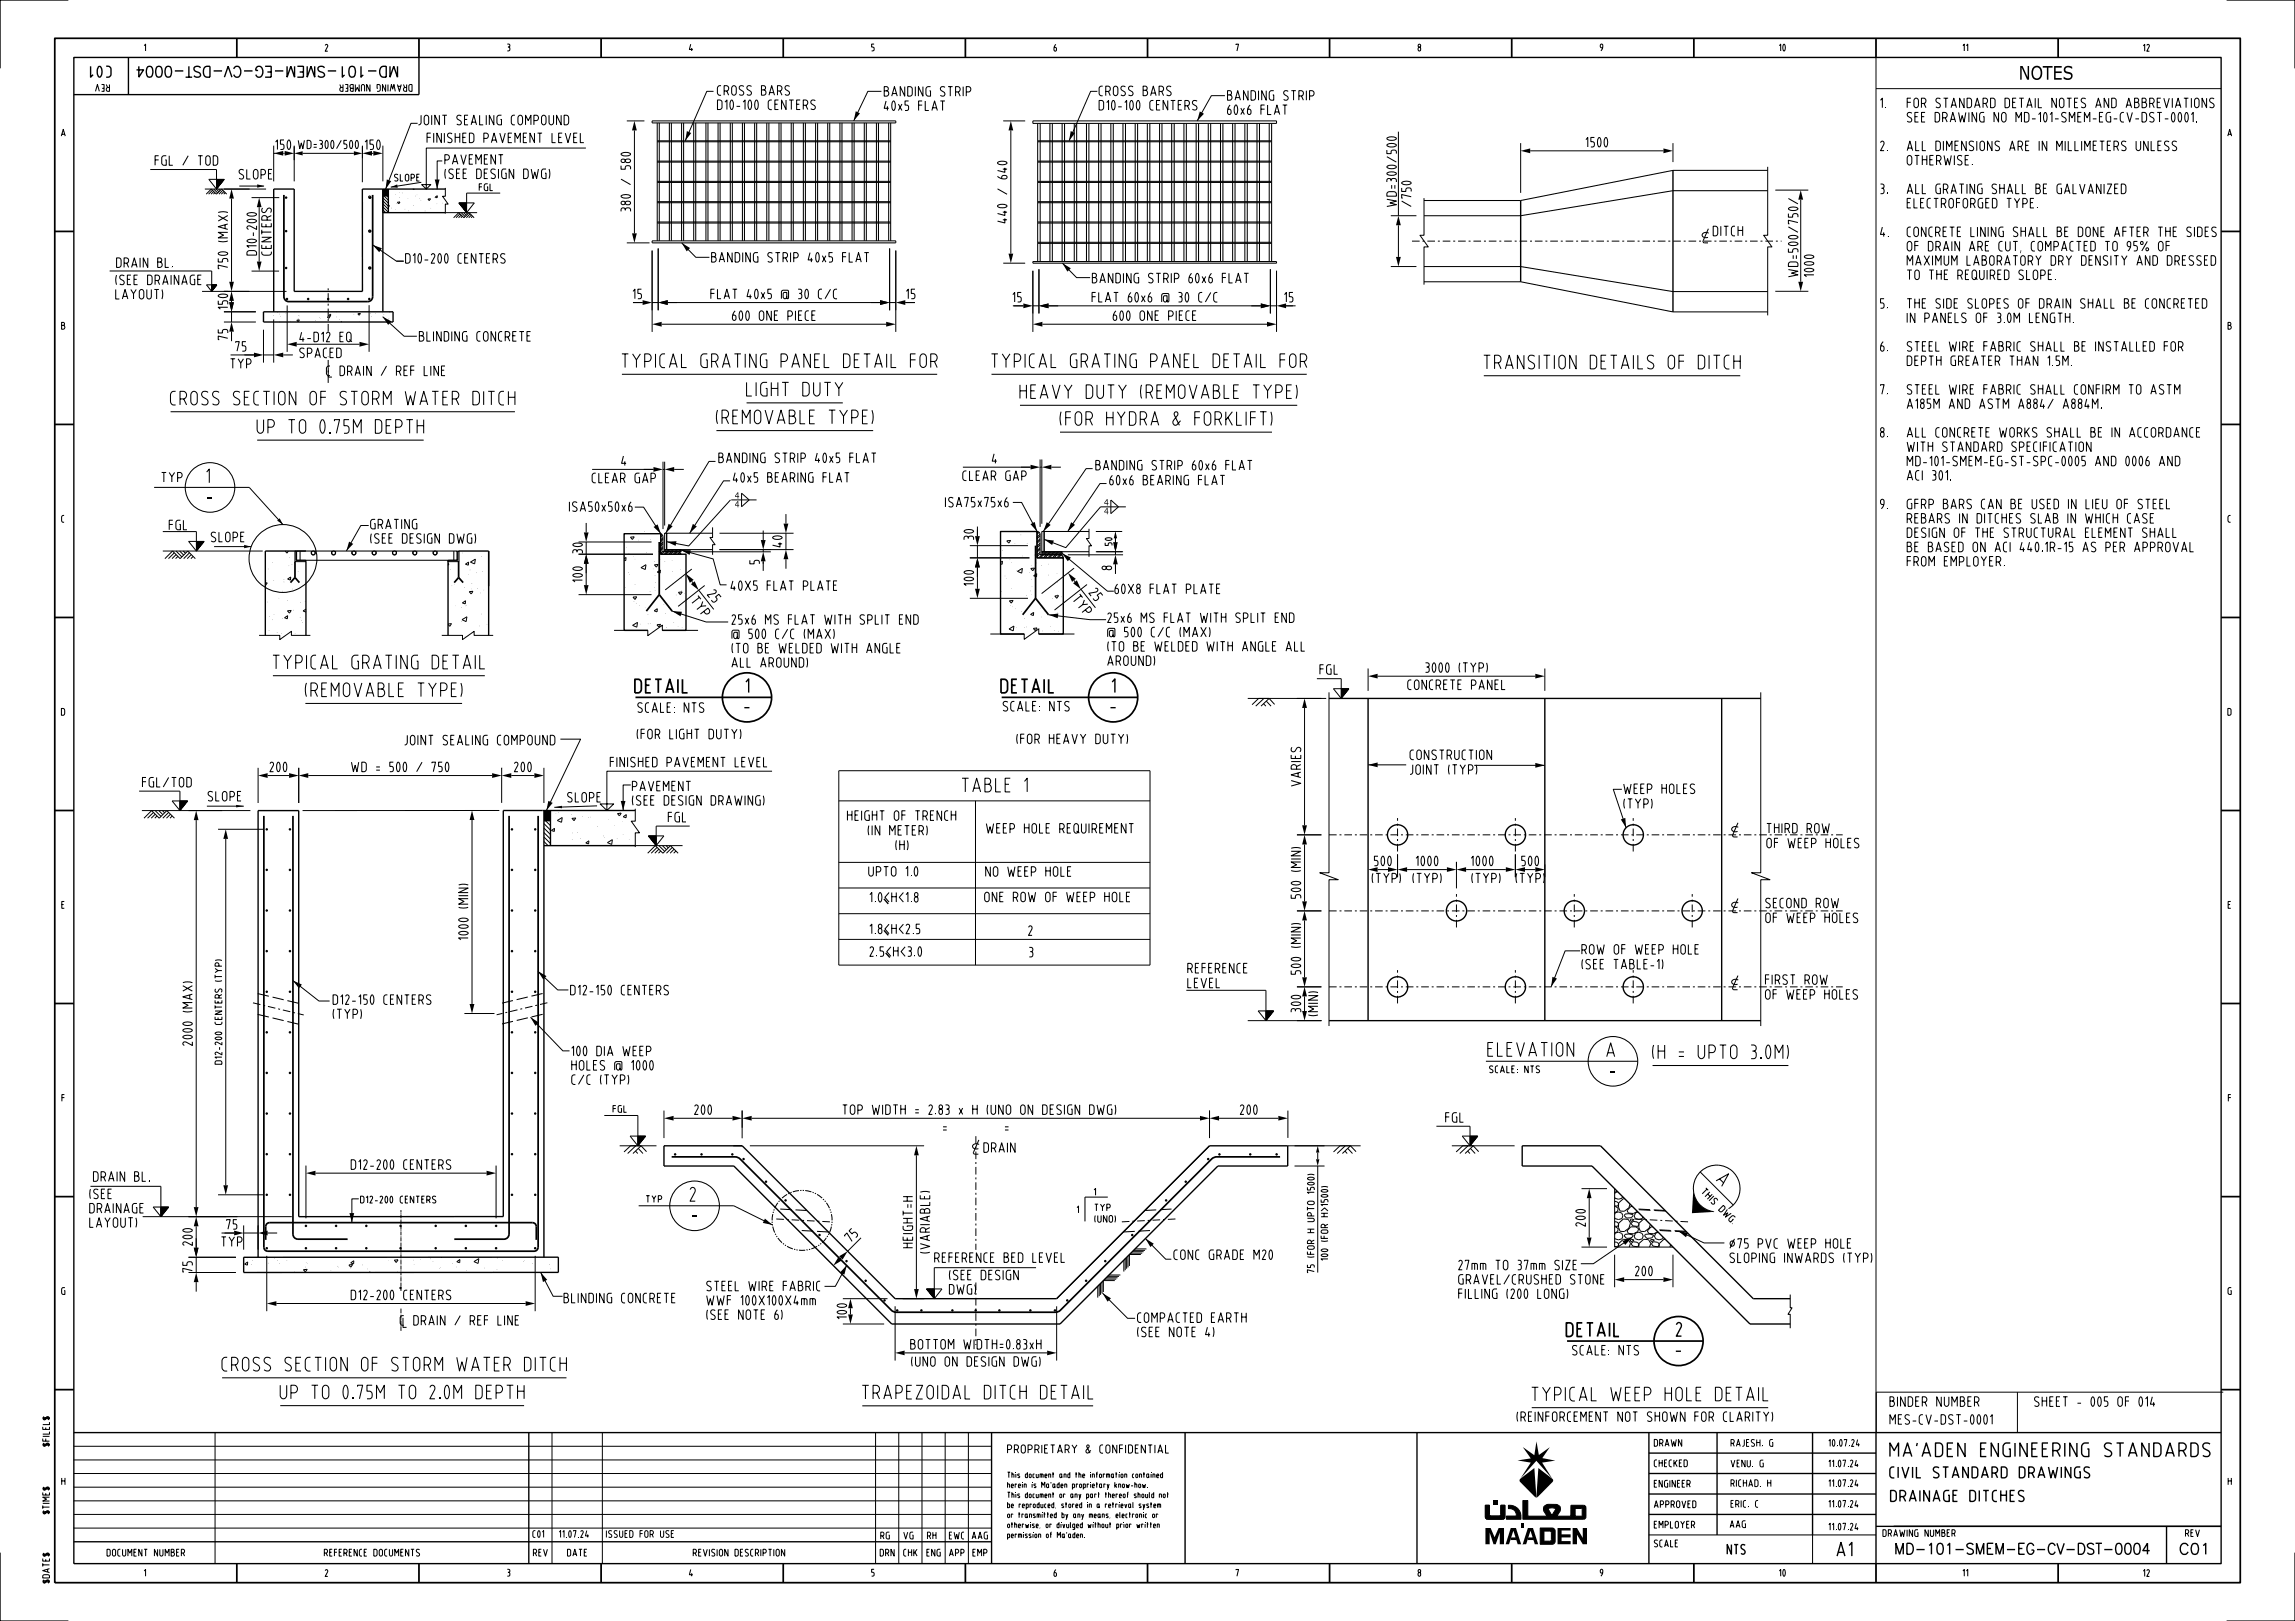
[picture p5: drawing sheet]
<svg xmlns="http://www.w3.org/2000/svg" width="841mm" height="594mm" viewBox="0 0 841 594" stroke-linecap="round" stroke-linejoin="round" font-family="sans-serif">
<defs><g id="words">
<g font-size="5">
<text x="739.7" y="29.2">NOTES</text>
<text x="227.9" y="134.7">TYPICAL GRATING PANEL DETAIL FOR</text>
<text x="363.3" y="134.7">TYPICAL GRATING PANEL DETAIL FOR</text>
<text x="543.7" y="135.2">TRANSITION DETAILS OF DITCH</text>
<text x="62.5" y="148.4">CROSS SECTION OF STORM WATER DITCH</text>
<text x="273.6" y="145.1">LIGHT DUTY</text>
<text x="373.8" y="146">HEAVY DUTY (REMOVABLE TYPE)</text>
<text x="262.5" y="155.3">(REMOVABLE TYPE)</text>
<text x="388.4" y="155.9">(FOR HYDRA &amp; FORKLIFT)</text>
<text x="94.2" y="158.8">UP TO 0.75M DEPTH</text>
<text x="75.7" y="176.9">1</text>
<text x="100" y="245.1">TYPICAL GRATING DETAIL</text>
<text x="111.9" y="255.3">(REMOVABLE TYPE)</text>
<text x="232.6" y="253.9">DETAIL</text>
<text x="273.4" y="253.8">1</text>
<text x="366.8" y="253.9">DETAIL</text>
<text x="407.6" y="253.8">1</text>
<text x="272.8" y="261">-</text>
<text x="406.9" y="261">-</text>
<text x="352.5" y="290.2">TABLE 1</text>
<text x="545.2" y="387.1">ELEVATION</text>
<text x="588.8" y="387.2">A</text>
<text x="605.6" y="387.9">(H = UPTO 3.0M)</text>
<text x="628.9" y="432.7" transform="rotate(45 628.9 432.7)">A</text>
<text x="252.9" y="440.1">2</text>
<text x="574" y="489.7">DETAIL</text>
<text x="614.3" y="489.6">2</text>
<text x="614.1" y="496.8">-</text>
<text x="81.4" y="502.4">CROSS SECTION OF STORM WATER DITCH</text>
<text x="102.7" y="512.6">UP TO 0.75M TO 2.0M DEPTH</text>
<text x="316" y="512.6">TRAPEZOIDAL DITCH DETAIL</text>
<text x="561.3" y="513.3">TYPICAL WEEP HOLE DETAIL</text>
<text x="692.6" y="533.8">MA'ADEN ENGINEERING STANDARDS</text>
<text x="673.2" y="570.2">A1</text>
</g>
<g font-size="4">
<text x="40.6" y="24.3" transform="rotate(-180 40.6 24.3)">C01</text>
<text x="146.3" y="24.3" transform="rotate(-180 146.3 24.3)">MD-101-SMEM-EG-CV-DST-0004</text>
<text x="692.6" y="541.5">CIVIL STANDARD DRAWINGS</text>
<text x="692.8" y="550.2">DRAINAGE DITCHES</text>
<text x="694.1" y="569.5">MD-101-SMEM-EG-CV-DST-0004</text>
<text x="798.4" y="569.6">C01</text>
</g>
<g font-size="3.5">
<text x="262.9" y="34.9">CROSS BARS</text>
<text x="324" y="35.2">BANDING STRIP</text>
<text x="402.8" y="35.1">CROSS BARS</text>
<text x="262.9" y="40.1">D10-100 CENTERS</text>
<text x="324" y="40.5">40x5 FLAT</text>
<text x="402.8" y="40.3">D10-100 CENTERS</text>
<text x="449.8" y="42">60x6 FLAT</text>
<text x="449.8" y="36.7">BANDING STRIP</text>
<text x="689.1" y="39.5">1.</text>
<text x="698.9" y="39.5">FOR STANDARD DETAIL NOTES AND ABBREVIATIONS</text>
<text x="153.3" y="45.7">JOINT SEALING COMPOUND</text>
<text x="698.9" y="44.7">SEE DRAWING NO MD-101-SMEM-EG-CV-DST-0001.</text>
<text x="156.5" y="52.3">FINISHED PAVEMENT LEVEL</text>
<text x="581.2" y="53.9">1500</text>
<text x="101" y="54.8">150</text>
<text x="133.8" y="54.8">150</text>
<text x="689.1" y="55.2">2.</text>
<text x="698.9" y="55.2">ALL DIMENSIONS ARE IN MILLIMETERS UNLESS</text>
<text x="56.8" y="60.6">FGL / TOD</text>
<text x="87.6" y="65.6">SLOPE</text>
<text x="163" y="65.4">(SEE DESIGN DWG)</text>
<text x="163" y="60.2">PAVEMENT</text>
<text x="698.9" y="60.5">OTHERWISE.</text>
<text x="689.1" y="71">3.</text>
<text x="698.9" y="71">ALL GRATING SHALL BE GALVANIZED</text>
<text x="231.1" y="77.5" transform="rotate(-90 231.1 77.5)">380 / 580</text>
<text x="511.7" y="75.7" transform="rotate(-90 511.7 75.7)">WD=300/500</text>
<text x="517.1" y="75.7" transform="rotate(-90 517.1 75.7)">/750</text>
<text x="698.9" y="76.2">ELECTROFORGED TYPE.</text>
<text x="369" y="81.7" transform="rotate(-90 369 81.7)">440 / 640</text>
<text x="627.8" y="86.4">DITCH</text>
<text x="689.1" y="86.7">4.</text>
<text x="698.9" y="86.7">CONCRETE LINING SHALL BE DONE AFTER THE SIDES</text>
<text x="94" y="93.5" transform="rotate(-90 94 93.5)">D10-200</text>
<text x="99.4" y="93.5" transform="rotate(-90 99.4 93.5)">CENTERS</text>
<text x="698.9" y="92">OF DRAIN ARE CUT, COMPACTED TO 95% OF</text>
<text x="42.7" y="98">DRAIN BL.</text>
<text x="83.5" y="98.5" transform="rotate(-90 83.5 98.5)">750 (MAX)</text>
<text x="148.6" y="96.4">D10-200 CENTERS</text>
<text x="260.8" y="96">BANDING STRIP 40x5 FLAT</text>
<text x="658.9" y="101.4" transform="rotate(-90 658.9 101.4)">WD=500/750/</text>
<text x="664.7" y="101.4" transform="rotate(-90 664.7 101.4)">1000</text>
<text x="698.9" y="97.2">MAXIMUM LABORATORY DRY DENSITY AND DRESSED</text>
<text x="42.4" y="104.3">(SEE DRAINAGE</text>
<text x="400.3" y="103.7">BANDING STRIP 60x6 FLAT</text>
<text x="698.9" y="102.5">TO THE REQUIRED SLOPE.</text>
<text x="42.4" y="109.6">LAYOUT)</text>
<text x="83.5" y="113.3" transform="rotate(-90 83.5 113.3)">150</text>
<text x="232" y="109.5">15</text>
<text x="260.5" y="109.5">FLAT 40x5 @ 30 C/C</text>
<text x="332.2" y="109.5">15</text>
<text x="371.2" y="110.7">15</text>
<text x="400.2" y="110.7">FLAT 60x6 @ 30 C/C</text>
<text x="470.7" y="110.7">15</text>
<text x="689.1" y="113">5.</text>
<text x="698.9" y="113">THE SIDE SLOPES OF DRAIN SHALL BE CONCRETED</text>
<text x="268.4" y="117.4">600 ONE PIECE</text>
<text x="407.9" y="117.4">600 ONE PIECE</text>
<text x="698.9" y="118.2">IN PANELS OF 3.0M LENGTH.</text>
<text x="83.5" y="124.5" transform="rotate(-90 83.5 124.5)">75</text>
<text x="109.8" y="125.2">4-D12 EQ</text>
<text x="153.7" y="125">BLINDING CONCRETE</text>
<text x="86.4" y="128.7">75</text>
<text x="109.8" y="131.1">SPACED</text>
<text x="689.1" y="128.7">6.</text>
<text x="698.9" y="128.7">STEEL WIRE FABRIC SHALL BE INSTALLED FOR</text>
<text x="84.5" y="135">TYP</text>
<text x="119.6" y="137.6">C DRAIN / REF LINE</text>
<text x="698.9" y="133.9">DEPTH GREATER THAN 1.5M.</text>
<text x="120.3" y="138.2">L</text>
<text x="689.1" y="144.4">7.</text>
<text x="698.9" y="149.7">A185M AND ASTM A884/ A884M.</text>
<text x="698.9" y="144.4">STEEL WIRE FABRIC SHALL CONFIRM TO ASTM</text>
<text x="689.1" y="160.2">8.</text>
<text x="698.9" y="160.2">ALL CONCRETE WORKS SHALL BE IN ACCORDANCE</text>
<text x="698.9" y="165.4">WITH STANDARD SPECIFICATION</text>
<text x="227.8" y="170.6">4</text>
<text x="263.4" y="169.5">BANDING STRIP 40x5 FLAT</text>
<text x="363.6" y="169.8">4</text>
<text x="401.6" y="172.2">BANDING STRIP 60x6 FLAT</text>
<text x="698.9" y="170.7">MD-101-SMEM-EG-ST-SPC-0005 AND 0006 AND</text>
<text x="59.2" y="176.6">TYP</text>
<text x="217" y="176.9">CLEAR GAP</text>
<text x="268.7" y="176.7">40x5 BEARING FLAT</text>
<text x="352.8" y="176.1">CLEAR GAP</text>
<text x="406.6" y="177.7">60x6 BEARING FLAT</text>
<text x="698.9" y="175.9">ACI 301.</text>
<text x="346.5" y="185.8">ISA75x75x6</text>
<text x="208.7" y="187.4">ISA50x50x6</text>
<text x="689.1" y="186.4">9.</text>
<text x="698.9" y="191.7">REBARS IN DITCHES SLAB IN WHICH CASE</text>
<text x="698.9" y="186.4">GFRP BARS CAN BE USED IN LIEU OF STEEL</text>
<text x="62" y="194.1">FGL</text>
<text x="135.8" y="193.8">GRATING</text>
<text x="356.8" y="197.8" transform="rotate(-90 356.8 197.8)">30</text>
<text x="698.9" y="196.9">DESIGN OF THE STRUCTURAL ELEMENT SHALL</text>
<text x="77.4" y="198.5">SLOPE</text>
<text x="135.8" y="199.1">(SEE DESIGN DWG)</text>
<text x="213.4" y="202.7" transform="rotate(-90 213.4 202.7)">30</text>
<text x="286.6" y="200.4" transform="rotate(-90 286.6 200.4)">40</text>
<text x="698.9" y="202.2">BE BASED ON ACI 440.1R-15 AS PER APPROVAL</text>
<text x="278.3" y="206.6" transform="rotate(-90 278.3 206.6)">5</text>
<text x="407.3" y="208.8" transform="rotate(-90 407.3 208.8)">8</text>
<text x="698.9" y="207.4">FROM EMPLOYER.</text>
<text x="213.4" y="213.3" transform="rotate(-90 213.4 213.3)">100</text>
<text x="356.8" y="214.6" transform="rotate(-90 356.8 214.6)">100</text>
<text x="253.1" y="220.4" transform="rotate(52 253.1 220.4)">T YP</text>
<text x="259.2" y="218" transform="rotate(52 259.2 218)">2</text>
<text x="260.7" y="219.9" transform="rotate(52 260.7 219.9)">5</text>
<text x="267.9" y="216.4">40X5 FLAT PLATE</text>
<text x="392.9" y="219.8" transform="rotate(52 392.9 219.8)">T YP</text>
<text x="399" y="217.4" transform="rotate(52 399 217.4)">2</text>
<text x="400.5" y="219.3" transform="rotate(52 400.5 219.3)">5</text>
<text x="408.6" y="217.5">60X8 FLAT PLATE</text>
<text x="268.2" y="228.8">25x6 MS FLAT WITH SPLIT END</text>
<text x="405.9" y="233.4">@ 500 C/C (MAX)</text>
<text x="405.9" y="228.1">25x6 MS FLAT WITH SPLIT END</text>
<text x="268.2" y="239.3">(TO BE WELDED WITH ANGLE</text>
<text x="268.2" y="234">@ 500 C/C (MAX)</text>
<text x="405.9" y="238.6">(TO BE WELDED WITH ANGLE ALL</text>
<text x="268.2" y="244.5">ALL AROUND)</text>
<text x="405.9" y="243.9">AROUND)</text>
<text x="483.7" y="247.1">FGL</text>
<text x="522.4" y="246.4">3000 (TYP)</text>
<text x="515.9" y="252.7">CONCRETE PANEL</text>
<text x="233.7" y="261">SCALE: NTS</text>
<text x="367.6" y="260.5">SCALE: NTS</text>
<text x="148.3" y="273">JOINT SEALING COMPOUND</text>
<text x="233.5" y="270.7">(FOR LIGHT DUTY)</text>
<text x="372.6" y="272.5">(FOR HEAVY DUTY)</text>
<text x="223.6" y="281">FINISHED PAVEMENT LEVEL</text>
<text x="516.8" y="278.3">CONSTRUCTION</text>
<text x="98.9" y="282.8">200</text>
<text x="128.8" y="282.8">WD = 500 / 750</text>
<text x="188.5" y="282.8">200</text>
<text x="516.7" y="283.8">JOINT (TYP)</text>
<text x="52.2" y="288.4">FGL/TOD</text>
<text x="76.3" y="293.5">SLOPE</text>
<text x="208" y="293.9">SLOPE</text>
<text x="231.7" y="289.8">PAVEMENT</text>
<text x="476.7" y="288" transform="rotate(-90 476.7 288)">VARIES</text>
<text x="595" y="290.8">WEEP HOLES</text>
<text x="231.7" y="295.1">(SEE DESIGN DRAWING)</text>
<text x="595" y="296.2">(TYP)</text>
<text x="244.9" y="301.2">FGL</text>
<text x="310.5" y="300.6">HEIGHT OF TRENCH</text>
<text x="361.5" y="305.3">WEEP HOLE REQUIREMENT</text>
<text x="647.5" y="305.2">THIRD ROW</text>
<text x="314.5" y="306">(IN METER)</text>
<text x="324.4" y="311.5">(H)</text>
<text x="647.5" y="310.7">OF WEEP HOLES</text>
<text x="503.6" y="317.2">500</text>
<text x="519" y="317.2">1000</text>
<text x="539.1" y="317.2">1000</text>
<text x="557.6" y="317.2">500</text>
<text x="318.4" y="321.1">UPTO 1.0</text>
<text x="361.2" y="321.1">NO WEEP HOLE</text>
<text x="501.7" y="323.5">(TYP) (TYP)</text>
<text x="539.3" y="323.5">(TYP)</text>
<text x="555.5" y="323.5">(TYP)</text>
<text x="476.7" y="329.2" transform="rotate(-90 476.7 329.2)">500 (MIN)</text>
<text x="318.8" y="330.6">1.0&lt;H&lt;1.8</text>
<text x="360.8" y="330.4">ONE ROW OF WEEP HOLE</text>
<text x="647" y="332.7">SECOND ROW</text>
<text x="647" y="338.1">OF WEEP HOLES</text>
<text x="171.6" y="344.4" transform="rotate(-90 171.6 344.4)">1000 (MIN)</text>
<text x="318.8" y="342.2">1.8&lt;H&lt;2.5</text>
<text x="376.9" y="342.8">2</text>
<text x="318.8" y="350.4">2.5&lt;H&lt;3.0</text>
<text x="377.2" y="350.7">3</text>
<text x="579.7" y="349.6">ROW OF WEEP HOLE</text>
<text x="435.3" y="356.5">REFERENCE</text>
<text x="476.7" y="357" transform="rotate(-90 476.7 357)">500 (MIN)</text>
<text x="579.7" y="355.1">(SEE TABLE-1)</text>
<text x="209.1" y="364.6">D12-150 CENTERS</text>
<text x="435.3" y="362">LEVEL</text>
<text x="647" y="360.7">FIRST ROW</text>
<text x="122.1" y="368.1">D12-150 CENTERS</text>
<text x="476.7" y="370.9" transform="rotate(-90 476.7 370.9)">300</text>
<text x="647" y="366.2">OF WEEP HOLES</text>
<text x="122.1" y="373.3">(TYP)</text>
<text x="483" y="372.2" transform="rotate(-90 483 372.2)">(MIN)</text>
<text x="70.5" y="383.1" transform="rotate(-90 70.5 383.1)">2000 (MAX)</text>
<text x="209.5" y="386.9">100 DIA WEEP</text>
<text x="209.5" y="392.1">HOLES @ 1000</text>
<text x="209.5" y="397.4">C/C (TYP)</text>
<text x="254.5" y="408.4">200</text>
<text x="307.5" y="408.4">TOP WIDTH = 2.83 x H (UNO ON DESIGN DWG)</text>
<text x="454.5" y="408.4">200</text>
<text x="529.8" y="411.2">FGL</text>
<text x="345.6" y="414.7">=</text>
<text x="366.6" y="414.7">=</text>
<text x="360.6" y="422.3">DRAIN</text>
<text x="128.7" y="428.5">D12-200 CENTERS</text>
<text x="34.3" y="432.9">DRAIN BL.</text>
<text x="32.9" y="439.2">(SEE</text>
<text x="32.9" y="449.7">LAYOUT)</text>
<text x="32.9" y="444.5">DRAINAGE</text>
<text x="581" y="449.4" transform="rotate(-90 581 449.4)">200</text>
<text x="83" y="450.4">75</text>
<text x="311.9" y="455.2" transform="rotate(-45 311.9 455.2)">7</text>
<text x="313.6" y="453.5" transform="rotate(-45 313.6 453.5)">5</text>
<text x="70.5" y="456.4" transform="rotate(-90 70.5 456.4)">200</text>
<text x="81.2" y="456.7">TYP</text>
<text x="334.4" y="457.2" transform="rotate(-90 334.4 457.2)">HEIGHT=H</text>
<text x="340.7" y="459.2" transform="rotate(-90 340.7 459.2)">(VARIABLE)</text>
<text x="430.2" y="461.5">CONC GRADE M20</text>
<text x="70.5" y="466.1" transform="rotate(-90 70.5 466.1)">75</text>
<text x="342.5" y="462.6">REFERENCE BED LEVEL</text>
<text x="534.5" y="465.3">27mm TO 37mm SIZE</text>
<text x="599.3" y="467.5">200</text>
<text x="634" y="462.7">SLOPING INWARDS (TYP)</text>
<text x="259" y="473">STEEL WIRE FABRIC</text>
<text x="347.9" y="469">(SEE DESIGN</text>
<text x="534.5" y="470.6">GRAVEL/CRUSHED STONE</text>
<text x="128.7" y="476.3">D12-200 CENTERS</text>
<text x="206.7" y="477.4">BLINDING CONCRETE</text>
<text x="259" y="478.2">WWF 100X100X4mm</text>
<text x="347.9" y="474.2">DWG)</text>
<text x="534.5" y="475.8">FILLING (200 LONG)</text>
<text x="146.7" y="485.6">C DRAIN / REF LINE</text>
<text x="259" y="483.5">(SEE NOTE 6)</text>
<text x="310.3" y="483.3" transform="rotate(-90 310.3 483.3)">100</text>
<text x="416.9" y="484.6">COMPACTED EARTH</text>
<text x="147.7" y="486.4">L</text>
<text x="416.9" y="489.8">(SEE NOTE 4)</text>
<text x="333.7" y="494.4">BOTTOM WIDTH=0.83xH</text>
<text x="576.2" y="496.5">SCALE: NTS</text>
<text x="334" y="500.7">(UNO ON DESIGN DWG)</text>
<text x="692.6" y="515.3">BINDER NUMBER</text>
<text x="745.5" y="515.3">SHEET - 005 OF 014</text>
<text x="555.9" y="520.9">(REINFORCEMENT NOT SHOWN FOR CLARITY)</text>
<text x="692.6" y="521.9">MES-CV-DST-0001</text>
<text x="633" y="569.5">NTS</text>
</g>
<g font-size="3">
<text x="109.3" y="54.5">WD=300/500</text>
<text x="369.2" y="532.5">PROPRIETARY &amp; CONFIDENTIAL</text>
</g>
<g font-size="2.5">
<text x="52.8" y="18.7">1</text>
<text x="119.2" y="18.8">2</text>
<text x="185.9" y="18.6">3</text>
<text x="252.6" y="18.7">4</text>
<text x="319.4" y="18.6">5</text>
<text x="386.2" y="18.8">6</text>
<text x="452.9" y="18.7">7</text>
<text x="519.7" y="18.7">8</text>
<text x="586.4" y="18.6">9</text>
<text x="652" y="18.7">10</text>
<text x="719.3" y="18.7">11</text>
<text x="785.4" y="18.8">12</text>
<text x="40.1" y="31" transform="rotate(-180 40.1 31)">REV</text>
<text x="151" y="31" transform="rotate(-180 151 31)">DRAWING NUMBER</text>
<text x="22.5" y="49.9">A</text>
<text x="816.4" y="49.9">A</text>
<text x="144.6" y="66.3">SLOPE</text>
<text x="175.6" y="69.9">FGL</text>
<text x="22.6" y="120.6">B</text>
<text x="816.5" y="120.6">B</text>
<text x="22.6" y="191.4">C</text>
<text x="816.5" y="191.4">C</text>
<text x="407.5" y="199.9" transform="rotate(-90 407.5 199.9)">50</text>
<text x="22.5" y="262.1">D</text>
<text x="816.4" y="262.1">D</text>
<text x="22.6" y="332.8">E</text>
<text x="816.5" y="332.8">E</text>
<text x="81.3" y="390" transform="rotate(-90 81.3 390)">D12-200 CENTERS (TYP)</text>
<text x="545.9" y="393.1">SCALE: NTS</text>
<text x="22.7" y="403.6">F</text>
<text x="224.7" y="407.6">FGL</text>
<text x="816.6" y="403.6">F</text>
<text x="400.9" y="438">1</text>
<text x="623.3" y="437" transform="rotate(45 623.3 437)">T HIS</text>
<text x="132.1" y="440.8">D12-200 CENTERS</text>
<text x="236.8" y="440.6">TYP</text>
<text x="401.2" y="443.7">TYP</text>
<text x="629.8" y="443.5" transform="rotate(45 629.8 443.5)">DW G.</text>
<text x="394.7" y="444.5">1</text>
<text x="401.2" y="447.9">(UNO)</text>
<text x="486.6" y="461.8" transform="rotate(-90 486.6 461.8)">100 (FOR H&gt;1500)</text>
<text x="481.6" y="466.3" transform="rotate(-90 481.6 466.3)">75 (FOR H UPTO 1500)</text>
<text x="22.6" y="474.3">G</text>
<text x="816.5" y="474.3">G</text>
<text x="18.1" y="530" transform="rotate(-90 18.1 530)">$FILEL$</text>
<text x="606.2" y="530">DRAWN</text>
<text x="634.3" y="530">RAJESH. G</text>
<text x="670.2" y="530">10.07.24</text>
<text x="606.2" y="537.5">CHECKED</text>
<text x="634.3" y="537.5">VENU. G</text>
<text x="670.2" y="537.5">11.07.24</text>
<text x="22.6" y="544.1">H</text>
<text x="606.2" y="545">ENGINEER</text>
<text x="634.3" y="544.8">RICHAD. H</text>
<text x="670.2" y="544.8">11.07.24</text>
<text x="816.5" y="544.1">H</text>
<text x="18.1" y="554.8" transform="rotate(-90 18.1 554.8)">$TIME$</text>
<text x="606.2" y="552.5">APPROVED</text>
<text x="634.3" y="552.3">ERIC. C</text>
<text x="670.2" y="552.3">11.07.24</text>
<text x="195.3" y="563.4">C01</text>
<text x="204.9" y="563.4">11.07.24</text>
<text x="222.2" y="563.4">ISSUED FOR USE</text>
<text x="322.7" y="563.9">RG</text>
<text x="331.2" y="563.9">VG</text>
<text x="339.9" y="563.9">RH</text>
<text x="347.9" y="563.9">EWC</text>
<text x="356.2" y="563.9">AAG</text>
<text x="606.2" y="560">EMPLOYER</text>
<text x="634" y="559.8">AAG</text>
<text x="670.2" y="560.7">11.07.24</text>
<text x="690" y="563">DRAWING NUMBER</text>
<text x="800.9" y="563">REV</text>
<text x="606.2" y="566.8">SCALE</text>
<text x="39.2" y="570.2">DOCUMENT NUMBER</text>
<text x="118.8" y="570.2">REFERENCE DOCUMENTS</text>
<text x="195.5" y="570.2">REV</text>
<text x="208" y="570.2">DATE</text>
<text x="254" y="570.2">REVISION DESCRIPTION</text>
<text x="322.5" y="570.2">DRN</text>
<text x="331.2" y="570.2">CHK</text>
<text x="339.7" y="570.2">ENG</text>
<text x="347.9" y="570.2">APP</text>
<text x="356.5" y="570.2">EMP</text>
<text x="18.1" y="580.1" transform="rotate(-90 18.1 580.1)">$DATE$</text>
<text x="52.8" y="577.6">1</text>
<text x="119.2" y="577.7">2</text>
<text x="185.9" y="577.6">3</text>
<text x="252.6" y="577.6">4</text>
<text x="319.4" y="577.6">5</text>
<text x="386.2" y="577.7">6</text>
<text x="452.9" y="577.6">7</text>
<text x="519.7" y="577.6">8</text>
<text x="586.4" y="577.6">9</text>
<text x="652" y="577.6">10</text>
<text x="719.3" y="577.6">11</text>
<text x="785.4" y="577.7">12</text>
</g>
<g font-size="2.3">
<text x="269.2" y="185.9">4</text>
<text x="269.2" y="182.7">4</text>
<text x="404.6" y="185.2">4</text>
<text x="404.6" y="188.4">4</text>
</g>
<g font-size="2">
<text x="369.2" y="545.1">herein is Ma'aden proprietary know-how.</text>
<text x="369.2" y="541.5">This document and the information contained</text>
<text x="369.2" y="548.8">This document or any part thereof should not</text>
<text x="369.2" y="556.1">or transmitted by any means, electronic or</text>
<text x="369.2" y="552.5">be reproduced, stored in a retrieval system</text>
<text x="369.2" y="563.5">permission of Ma'aden.</text>
<text x="369.2" y="559.8">otherwise, or divulged without prior written</text>
</g>
</g></defs>
<g fill="none" stroke="#000" stroke-width=".38">
<path d="M239 44.3h89.3v.7h-89.3zM240.8 45v43.3M240.8 59.4h85.6M240.8 59h85.6M240.8 52h85.6M240.8 51.6h85.6M241.6 45v43.3M245.3 45v43.3M246 45v43.3M249.8 45v43.3M250.5 45v43.3M254.2 45v43.3"/>
<path d="M255 45v43.3M258.7 45v43.3M259.4 45v43.3M263.1 45v43.3M263.9 45v43.3M267.6 45v43.3M268.4 45v43.3M272.1 45v43.3M272.8 45v43.3M276.5 45v43.3M277.3 45v43.3M281 45v43.3"/>
<path d="M281.8 45v43.3M285.5 45v43.3M286.2 45v43.3M289.9 45v43.3M290.7 45v43.3M294.4 45v43.3M295.1 45v43.3M298.9 45v43.3M299.6 45v43.3M303.3 45v43.3M304.1 45v43.3M307.8 45v43.3"/>
<path d="M308.5 45v43.3M312.2 45v43.3M313 45v43.3M316.7 45v43.3M317.5 45v43.3M321.2 45v43.3M321.9 45v43.3M325.6 45v43.3M326.4 45v43.3M378.5 44.3h89.3v.9h-89.3zM380.3 45.2v50.6M380.4 59.4h85.5"/>
<path d="M380.4 59h85.5M380.4 52h85.5M380.4 51.6h85.5M381.2 45.2v50.6M384.7 45.2v50.6M385.6 45.2v50.6M389.2 45.2v50.6M390.1 45.2v50.6M393.7 45.2v50.6M394.5 45.2v50.6M398.1 45.2v50.6M399 45.2v50.6"/>
<path d="M402.6 45.2v50.6M403.5 45.2v50.6M407.1 45.2v50.6M408 45.2v50.6M411.5 45.2v50.6M412.4 45.2v50.6M416 45.2v50.6M416.9 45.2v50.6M420.4 45.2v50.6M421.4 45.2v50.6M424.9 45.2v50.6M425.8 45.2v50.6"/>
<path d="M429.4 45.2v50.6M430.3 45.2v50.6M433.8 45.2v50.6M434.7 45.2v50.6M438.3 45.2v50.6M439.2 45.2v50.6M442.8 45.2v50.6M443.7 45.2v50.6M447.3 45.2v50.6M448.1 45.2v50.6M451.7 45.2v50.6M452.6 45.2v50.6"/>
<path d="M456.2 45.2v50.6M457.1 45.2v50.6M460.6 45.2v50.6M461.5 45.2v50.6M465.1 45.2v50.6M466 45.2v50.6M240.8 74.3h85.6M240.8 73.9h85.6M240.8 66.8h85.6M240.8 66.5h85.6M380.4 74.3h85.5M380.4 73.9h85.5"/>
<path d="M380.4 66.8h85.5M380.4 66.5h85.5M647.8 69.9h-34.7l-55.9 9.2h-35.4M647.8 62.4h-34.7l-55.9 11.1h-35.4M40.2 99.3h37.4v7.5M239 88.3h89.3v.7h-89.3zM240.8 81.7h85.6M240.8 81.3h85.6M378.5 95.8h89.3v.6h-89.3zM380.4 81.7h85.5M380.4 81.3h85.5M380.4 89.2h85.5"/>
<path d="M380.4 88.8h85.5M521.8 97.7h35.4l55.9 9.1h34.7M626 83.8l-1.9 4.7 .5 .5h1.3M626.1 85.5a1.25 1.25 0 0 0-1.6-.3 1.25 1.25 0 0 0-.5 1.5l1.1 .4 .8-.1M75.7 104.4h3.8l-1.9 2.4zM77.6 104.4l1 1M77.6 106.1l1.7-1.7-1.7 1.5 .4 .3-.4 .5M77.6 104.5l1.1 .9-1.1 1.2M77.6 104.6l1 .9M77.6 105.4l.6 .6M77.6 106.3l.2 .3M77.6 106.7h.1"/>
<path d="M77.6 104.6l.9 1M77.6 105.8l.4 .4M77.8 104.4l-.2 .2M77.8 104.4l.9 .9M77.9 104.4l-.3 .3M77.9 106.3l-.3-.3 .3 .4M77.9 104.4l.9 .9M78 104.4l.8 .8M78.1 104.4l.7 .8M78.1 104.4l-.5 .5 .8 .8-.8-.9M78.2 104.4l-.6 .6M78.2 104.4l.7 .7"/>
<path d="M78.2 104.4l.8 .6-1.4 1.4 .1 .2M78.4 104.4l-.8 .8M78.4 105.8l-.8-.7 .7 .8M79.1 104.9l-.7-.5-.8 .8 .6 .7M79.1 104.9l-.5-.5-1 1 .5 .6M79.2 104.8l-.5-.4-1.1 1.1 .5 .6M79.3 104.7l-.3-.3-1.4 1.4 .4 .4-.4-.6 1.2-1.2 .4 .3M79.4 104.4l-1.8 1.9M79.4 104.4l-1.8 1.7 .2 .4M521.8 103.3h35.4l55.9 11h34.7M227.9 137.2h115.5M363.3 137.2h115.6"/>
<path d="M543.7 137.7h94M62.5 150.9h126.2M262.5 157.8h57.5M273.6 147.6h35.3M373.8 148.5h101.6M388.4 158.4h77.7M56.5 178.6h34.8M94.2 161.3h61.1M242.1 195.6l.6 .4 .3 .7v5.5h5.5l.6 .3 .5 .6h-7.5zM243.6 195.4h.7v6h-.7zM261.1 195.4h-16.8v6h16.8M380 194.8l.7 .2 .4 .9v7.4h7.4l.9 .5 .2 .6h-9.6z"/>
<path d="M381.8 194.8h.8v7.4h-.8zM399.1 194.8h-16.5v7.4h16.5M108.1 201.9h.4v3.4h3.6v.5h-4zM108.7 201.9h58.8v3.4h-58.8zM110 201.9v3.4M114.1 201.9v.7a.72 .72 0 0 0 .7 .7 .72 .72 0 0 0 .7-.7M115.5 201.9v.7M121.5 201.9v.7a.72 .72 0 0 0 .8 .7 .72 .72 0 0 0 .7-.7M123 201.9v.7M128.9 201.9v.7a.74 .74 0 0 0 .8 .7 .74 .74 0 0 0 .7-.7v-.7M136.4 201.9v.7a.72 .72 0 0 0 .7 .7 .72 .72 0 0 0 .7-.7M137.8 201.9v.7"/>
<path d="M143.8 201.9v.7a.72 .72 0 0 0 .8 .7 .72 .72 0 0 0 .7-.7M145.3 201.9v.7M151.3 201.9v.7a.72 .72 0 0 0 .7 .7 .72 .72 0 0 0 .7-.7M152.7 201.9v.7M158.7 201.9v.7a.72 .72 0 0 0 .7 .7 .72 .72 0 0 0 .8-.7M160.2 201.9v.7M164.2 205.3h3.5v-3.4h.5v3.9h-4zM166.3 201.9v3.4M243.6 201.4h6v.8h-6zM243.8 201.4l-.2 .3M244.3 201.4l-.7 .8M244.8 201.4l-.7 .8"/>
<path d="M245.3 201.4l-.8 .8M245.8 201.4l-.8 .8M246.3 201.4l-.8 .8M246.8 201.4l-.8 .8M247.3 201.4l-.8 .8M247.8 201.4l-.8 .8M248.3 201.4l-.8 .8M248.8 201.4l-.8 .8M249.3 201.4l-.8 .8M249.6 202.1l-.2 .1M249.6 201.6l-.6 .6M381.8 202.2h7.4v1.1h-7.4z"/>
<path d="M381.9 202.2l-.1 .1M382.4 202.2l-.6 .6M382.9 202.2l-1.1 1.1M383.4 202.2l-1.2 1.1M383.9 202.2l-1.2 1.1M384.4 202.2l-1.2 1.1M384.8 202.2l-1.1 1.1M385.3 202.2l-1.1 1.1M385.8 202.2l-1.1 1.1M386.3 202.2l-1.1 1.1M386.8 202.2l-1.1 1.1M387.3 202.2l-1.1 1.1"/>
<path d="M387.8 202.2l-1.1 1.1M388.3 202.2l-1.1 1.1M388.8 202.2l-1.1 1.1M389.2 202.8l-.5 .5M389.2 203.3h-.1M389.2 202.3l-1 1M100 247.6h77.7M111.9 257.8h57.4M636.9 301.5l-2 4.7 .5 .5h1.3M637 303.2a1.25 1.25 0 0 0-1.6-.3 1.25 1.25 0 0 0-.6 1.5l1.1 .4 .8-.1M636.9 329.2l-2 4.8 .5 .4h1.3M637 330.9a1.26 1.26 0 0 0-1.6-.3 1.26 1.26 0 0 0-.6 1.6l1.1 .3 .8-.1"/>
<path d="M636.9 357.5l-2 4.7 .5 .5h1.3M637 359.2a1.25 1.25 0 0 0-1.6-.4 1.25 1.25 0 0 0-.6 1.6l1.1 .4 .8-.2M544.5 388.9h55.6M605.6 390.4h49.8M268.7 419.9h3.3M358.7 417.7l-2 4.8 .3 .4h1.5M358.8 419.4a1.23 1.23 0 0 0-1.6-.3 1.23 1.23 0 0 0-.5 1.5l.6 .4 1.2-.1M443.2 419.9l-56 56M33.2 434.7h25.7v11.1M286.2 439.3l-.3 .4M288.4 437.7l-1.8 1.3M289.2 437.3l-.3 .2"/>
<path d="M290.1 436.9l-.4 .2M292.8 436.3l-2.3 .5M293.7 436.2h-.5M294.1 436.2h.5M295.1 436.3l2.2 .5M297.7 436.9l.5 .2M298.6 437.3l.4 .2M299.4 437.7l1.9 1.3M301.6 439.3l.3 .4M405.9 438.7h-8.3v8.9M591.7 435.6v21.4h21.4M623 429.5l12.1 12.1"/>
<path d="M56.1 442.3h5.7l-2.9 3.5zM58.9 444.4l.7 .7-.5 .6M58.9 445.8h.1M58.9 443.4l1.1 1.1M58.9 443.8l1 .9M58.9 443.2l1.3 1.1-1.3-1.2 .8-.8 1.2 1.2M58.9 442.4l1.5 1.6-1.5-1.4 .3-.3 1.4 1.5-1.5-1.5-.2 .1M58.9 442.8l1.4 1.3M58.9 445.5l.2 .2M58.9 445.2l.4 .2M58.9 442.9l1.4 1.3M58.9 444.1l.8 .8"/>
<path d="M58.9 442.3l1.7 1.5-1.7 1.6 .3 .2M58.9 442.8l.6-.5 1.2 1.3M58.9 442.7l1.5 1.4M59.1 445.7l-.2 .1M59.3 442.3l1.4 1.4M59.6 442.3l1.2 1.2M59.9 442.3l-1 .9M60.1 444.5l-1.2 1.1M60.1 442.3l-1.2 1.2 1.1 1.1M60.2 442.3l.9 .9-2.2 2.1M60.4 442.3l-1.5 1.4 1 .9M60.6 442.3l.6 .7"/>
<path d="M60.6 442.3l-1.7 1.7M61 442.3l.4 .5M61 443.3l-1-1-1.1 1 1.2 1.1M61 442.3l-2.1 2 .8 .7M61.1 443.1l-.8-.8-1.4 1.3M61.2 443l-.7-.7-1.6 1.5 .9 1M61.3 442.9l-.6-.6-1.8 1.8 .9 .7M61.3 442.3l.3 .3M61.3 442.3l-2.4 2.4 .5 .6M61.4 442.8l-.5-.5-2 1.9M61.5 442.7l-.4-.4-2.2 2.2 .6 .6M61.5 442.6l-.3-.3-2.3 2.3"/>
<path d="M61.6 442.6l-2.7 2.6 .3 .3M61.6 442.5l-.1-.2-2.6 2.5M61.7 442.4l-2.8 2.6 .5 .3M61.7 442.3l-2.8 2.8 .4 .3M234 441.8h34.9M283 447.7v.4M283 448.6l.1 .4M283.2 449.5l.7 2.2M283.2 444.9l-.2 2.3M283.4 444l-.1 .5M283.7 443.2l-.1 .4M284.1 452.1l.2 .4"/>
<path d="M284.6 452.9l.2 .4M285 453.7l1.6 1.7M285 440.8l-1.1 1.9M285.6 440l-.3 .4M286.9 455.6l.4 .4M287.7 456.2l.3 .3M288.4 456.7l2.1 1M291 457.8l.4 .1M291.9 458l.4 .1M292.8 458.1h2.3M296 458l-.5 .1M296.9 457.8l-.5 .1"/>
<path d="M299.4 456.7l-2.1 1M300.2 456.2l-.4 .3M300.9 455.6l-.3 .4M302.2 440l.3 .4M302.8 440.8l1.2 1.9M302.8 453.7l-1.5 1.7M303.3 452.9l-.2 .4M303.8 452.1l-.2 .4M304.1 443.2l.2 .4M304.4 444l.2 .5M304.7 449.5l-.7 2.2M304.7 444.9l.2 2.3"/>
<path d="M304.8 448.6v.4M304.9 447.7v.4M633.4 442.9a8.6 8.6 0 0 0 1.5-13.7 8.6 8.6 0 0 0-13.6 2.7 8.6 8.6 0 0 0 6.7 12.1M634.2 455a.83 .83 0 0 1 1.2 .1 .83 .83 0 0 1-.1 1.2 .83 .83 0 0 1-1.2-.2zM635.6 454l-1.7 3.4M636.9 454.3v-.4h1.3l-.8 3.5M640.6 453.9h-1.3v1.6h.7a1.05 1.05 0 0 1 .7 .9 1.05 1.05 0 0 1-.7 1h-.7M644.3 455.9h.8a.98 .98 0 0 0 .8-1 .98 .98 0 0 0-.8-1h-.8v3.5M647 453.9l1 3.5 1-3.5M651.4 453.9l-.9 .2-.4 .8 .1 2.1 .5 .4h.7M655.1 453.9l.7 3.5 .6-2.3 .7 2.3 .7-3.5M658.9 455.5h.9"/>
<path d="M660.2 453.9h-1.3v3.5h1.3M661.3 455.5h1M662.6 453.9h-1.3v3.5h1.3M663.8 455.9h.8a.98 .98 0 0 0 .8-1 .98 .98 0 0 0-.8-1h-.8v3.5M669 455.5h1.7M669 453.9v3.5M670.7 453.9v3.5M672.2 454.1a.85 .85 0 0 1 1.3 .8v1.6a.84 .84 0 0 1-.9 .9 .84 .84 0 0 1-.8-.9v-1.9zM674.5 453.9v3.5h1.4M677 455.5h1M678.3 453.9h-1.3v3.5h1.3M81.4 504.9h126.2"/>
<path d="M102.7 515.1h89.4M316 515.2h84.6M561.3 515.8h86.6M604.2 562.5h83.3M664.2 562.5v10.5"/>
<circle cx="77" cy="178.6" r="9.1"/>
<circle cx="103.7" cy="204.6" r="12.4"/>
<circle cx="114.8" cy="202.6" r=".71"/>
<circle cx="122.2" cy="202.6" r=".71"/>
<circle cx="129.7" cy="202.6" r=".71"/>
<circle cx="137.1" cy="202.6" r=".71"/>
<circle cx="144.6" cy="202.6" r=".71"/>
<circle cx="152" cy="202.6" r=".69"/>
<circle cx="159.4" cy="202.6" r=".69"/>
<circle cx="591.1" cy="388.9" r="9.1"/>
<circle cx="254.5" cy="441.9" r="9.1"/>
</g>
<g fill="#000">
<path d="M100.3 56.2l3.5-.9v1.7zM104.3 55.3l3.5 .9-3.5 .8zM107.8 56.2l3.1-.8v1.6zM129.7 55.4l3.1 .8-3.1 .8zM132.8 56.2l3.5-.9v1.7zM136.8 55.3l3.5 .9-3.5 .8zM232.5 44.3l.9 3.5h-1.8zM251.7 48l1.6 .7-2.2 2.9zM313.6 40.8l1.5 .8-2.3 2.7zM370.4 44.3l.9 3.5h-1.7zM392.4 48l1.5 .7-2.1 2.9zM439.7 40.8l1.5 .9-2.5 2.6z"/>
<path d="M557.2 55.3l3.5-.9v1.8zM609.6 54.4l3.5 .9-3.5 .9zM84.8 69.3l.9 3.5h-1.7zM95 72.4l.8 3.5h-1.7zM94.3 67.5l2.5 .7-2.5 .6zM140.3 69.3h2v2.5h-2zM141.7 65.8l1.7 .6-2.1 2.9zM143.2 68.6l2.4-1 .1 1.2zM159.3 65.8h1.8l-.9 3.5zM659.9 69.7l.9 3.5h-1.8zM94.1 95.8h1.7l-.8 3.5zM136.6 89.7l3.3 1.3-.9 1.4z"/>
<path d="M231.6 85.5h1.8l-.9 3.5zM249.8 89l3.1 1.9-1.3 1.2zM369.6 92.9h1.7l-.9 3.5zM389.3 96.4l3.1 1.9-1.2 1.2zM512.4 79.1l.9 3.4h-1.7zM511.6 94.1h1.7l-.9 3.6zM84.8 106.8l.9 3.5h-1.7zM84 110.8h1.7l-.9 3.5zM84 103.3h1.7l-.9 3.5zM140.2 116.1l3.2 1.7-1.2 1.3zM235.5 110l3.5 .9-3.5 .9zM239 118.8l3.5-.9v1.8z"/>
<path d="M241.2 110.9l3.5-.9v1.8zM322.5 110l3.5 .9-3.5 .9zM324.7 117.9l3.6 .9-3.6 .9zM328.3 110.9l3.5-.9v1.8zM375 111.2l3.5 .9-3.5 .9zM378.5 118.8l3.5-.9v1.8zM380.7 112.1l3.5-.9v1.8zM462 111.2l3.5 .9-3.5 .9zM464.3 117.9l3.5 .9-3.5 .9zM467.8 112.1l3.5-.9v1.8zM659 103.3h1.8l-.9 3.4zM84.8 118l.9 3.5h-1.7z"/>
<path d="M93.1 129.2l3.5 .9-3.5 .8zM100.3 130.1l3.5-.9v1.7zM105.2 126.1l3.5-.8v1.7zM131.7 125.3l3.6 .8-3.6 .9zM239.5 171.1l3.5 .9-3.5 .9zM243.6 172l3.5-.9v1.8zM377.6 170.3l3.5 .9-3.5 .8zM381.8 171.2l3.5-.9v1.7zM89.5 199.7l2.5 .6-2.5 .6zM101.6 190.8l.9-.9 1.2 2.3zM127.9 198.5l1.5 .8-2.5 2.6zM214 195.1h1.7l-.9 3.5z"/>
<path d="M239.5 193.1l1.5-.9 1.1 3.4zM245 191.9l1.5 .9-2.6 2.6zM253.9 192l1.4 .9-2.6 2.5zM278.8 197.9h1.8l-.9 3.5zM287.1 191.9h1.8l-.9 3.5zM357.3 196.5h1.8l-.9 3.4zM377.6 192.1l1.6-.8 .8 3.5zM383.6 191.4l1.4 1-2.7 2.4zM382.6 197.7l3.6 .4-.6 1.6zM392.5 191.4l1.4 .9-2.6 2.5zM408.8 194.8l.6 2.5h-1.3zM408.1 199.7h1.3l-.6 2.5z"/>
<path d="M407.9 198.7h1.7l-.8 3.5zM214.8 203.1l.9 3.5h-1.7zM214 214.4h1.7l-.9 3.5zM244.3 198.5l3.6-.2-.3 1.7zM249.6 201.6h3.6l-.5 1.7zM251.3 210.2l2.9 2.3-1.4 1.1zM253.2 214.1l1.4-1.1 1.4 3.3zM279.7 202.2l.9 3.5h-1.8zM288 201.4l.9 3.5h-1.8zM358.2 204.4l.9 3.5h-1.8zM357.3 215.8h1.8l-.9 3.4zM389.2 202.7l3.2 1.6-1.1 1.4z"/>
<path d="M391.4 209.9l2.8 2.2-1.3 1.1zM393.2 213.7l1.4-1.1 1.5 3.3zM408.8 203.3l.8 3.5h-1.7zM246.3 223.9l3.6 .3-.5 1.6zM384.2 225.3l3.6-.5-.2 1.7zM478 255.9l.9 3.5h-1.7zM501.3 247.8l3.5-.9v1.7zM562.6 246.9l3.5 .9-3.5 .8zM562.6 279.6l3.5 .9-3.5 .8zM86.5 295l2.8 .4-2.8 .5zM94.6 284.2l3.5-.9v1.8zM105.9 283.3l3.6 .9-3.6 .9z"/>
<path d="M109.5 284.2l3.5-.9v1.8zM180.3 283.3l3.5 .9-3.5 .9zM183.9 284.2l3.5-.9v1.8zM195.8 283.3l3.5 .9-3.5 .9zM200.9 293.5l1.6 .7-2.3 2.8zM203.1 295.8l2.8-.5 .1 .9zM227.5 293.5h1.7l-.8 3.5zM501.3 280.3l3.5-.9v1.8zM593.9 300.3l1.7-.6 .3 3.6zM71.9 297l.8 3.5h-1.7zM82.7 303.9l.9 3.5h-1.8zM173 297l.8 3.5h-1.7z"/>
<path d="M199.3 297h2.4v3.7h-2.4zM478 305.9l.9 3.5h-1.7zM477.2 302.4h1.7l-.9 3.5zM501.3 318.7l3.5-.9v1.7zM508.6 317.8l3.5 .9-3.5 .8zM512.1 318.7l3.5-.9v1.7zM530.2 317.8l3.5 .9-3.5 .8zM533.7 318.7l3.5-.9v1.7zM551.8 317.8l3.5 .9-3.5 .8zM555.3 318.7l3.5-.9v1.7zM562.6 317.8l3.5 .9-3.5 .8zM478 333.8l.9 3.5h-1.7z"/>
<path d="M477.2 330.3h1.7l-.9 3.5zM197.1 355.9l3.2 1.8-1.2 1.2zM477.2 358.1h1.7l-.9 3.5zM568.9 358l1.6 .6-2.1 3zM107.4 359.3l3.2 1.5-1.1 1.4zM172.1 367.9h1.7l-.8 3.5zM194.4 372.8l3.1 1.9-1.3 1.2zM478 361.6l.9 3.5h-1.7zM477.2 370.5h1.7l-.9 3.5zM243.3 409.8l3.5-.9v1.7zM268.4 408.9l3.6 .9-3.6 .8zM272 409.8l3.4-.9v1.7z"/>
<path d="M439.7 408.9l3.5 .9-3.5 .8zM443.2 409.8l3.5-.9v1.7zM468.5 408.9l3.4 .9-3.4 .8zM81.8 434.3h1.8l-.9 3.5zM112.1 429.9l3.5-.9v1.8zM178.3 429l3.5 .9-3.5 .9zM335.8 419.9l.9 3.5h-1.7zM482.9 419.9l.6 2.4h-1.3zM482.2 424.8h1.3l-.6 2.5zM582.4 435.6l.8 3.5h-1.7zM71.9 445.8l.8 3.6h-1.7zM71 457.2h1.7l-.8 3.5z"/>
<path d="M71 442.3h1.7l-.8 3.5zM85.8 450.9l3.5 .9-3.5 .9zM94.6 451.8l3.5-.9v1.8zM128.1 444.5h1.7l-.9 3.5zM280.3 446.5l2.8 2.4-3.6-.8zM419.7 453.8l3.1 1.9-1.2 1.3zM581.5 453.5h1.7l-.8 3.5zM594.6 454.8l3.4-1.3-2.4 2.7zM615 451.1l3.6 .7-.8 1.6zM71.9 466.3l.8 3.5h-1.7zM97.8 477.7l3.5-.9v1.7zM192.6 476.8l3.5 .9-3.5 .8z"/>
<path d="M198.1 466.3l2.4 2.7-1.5 .8zM307.5 460.3l3.1-1.8-1.8 3.1zM310.3 463.6l-.9 3.5-1.5-.8zM307.2 460.7l1.3 1.2-3.1 1.9zM311.6 475.9l.9 3.5h-1.7zM335 472.4h1.7l-.9 3.5zM404 473.9l3.1 1.8-1.2 1.3zM591.7 468.9l3.5-.9v1.8zM609.6 468l3.5 .9-3.5 .9zM310.8 481.7h1.7l-.9 3.5zM328 495.8l3.5-.9v1.7zM383.7 494.9l3.5 .9-3.5 .8z"/>
<path d="M547.1 549.7h1.6v1.4h-1.6zM557.4 558.4h1.1v1.5h-1.1zM553.8 563.4h1.6l.3 .9h-2.2zM560 563.4h1.6l.3 .9h-2.1z"/>
<path d="M76 182.1h1.8v.6h-1.8z" fill-rule="evenodd"/>
<path d="M590.1 392.4h1.8v.6h-1.8z" fill-rule="evenodd"/>
<path d="M253.6 445.4h1.8v.6h-1.8z" fill-rule="evenodd"/>
<path d="M620.5 436.2a8.6 8.6 0 0 0 8 7.9l-8.5 .5z" fill-rule="evenodd"/>
<path d="M544.3 551.6h1.5v3.4l.6 .5 3.4-.1 .2-3.8h1.5l-.2 4.7-.6 .4h-5.6l-.6-.2-.2-.6z" fill-rule="evenodd"/>
<path d="M552.8 551.6a4.2 4.2 0 0 1 4.6 5.1h-5.4v-1.2h3.7a2.45 2.45 0 0 0-2.9-2.7z" fill-rule="evenodd"/>
<path d="M557.1 541.9l5.2-4 .7 10.6h-.5l-5.5-5.5-.2-.5z" fill-rule="evenodd"/>
<path d="M558 530.3l4.3 3 .7-5.1 .9 5 4-2.9-2.7 4 4.7 .9-4.8 .8 3.8 5.9-5.9-6.6-5.9 6.6 3.9-5.9-4.9-.8 4.9-.8z" fill-rule="evenodd"/>
<path d="M562.5 548.5h1l-.5 .2z" fill-rule="evenodd"/>
<path d="M558.1 549.9h1.8v5.7h7l-1.3-2.1 .2-1.4 1.3-.8h3.1l1.1 .4 .5 .6v1.2l-1.3 2.1h5.1l.1-4 5 .1 .5 .6-.1 3.9-.8 .5h-22.2zM567.3 552.9l1.4 2.4 1.5-2.4-.3-.1a3.1 3.1 0 0 0-2.6 .1zM577.2 552.8v2.8l2.5-.1 .1-2.6z" fill-rule="evenodd"/>
<path d="M564.4 559.9h4.3l.8 .3 .4 .7v4l-.3 .6-.9 .4h-4.3zM565.8 561.1v3.7l2.5-.2 .1-3.3-.3-.2z" fill-rule="evenodd"/>
<path d="M563.7 537.9l5.2 4 .3 .6-.2 .5-5.5 5.5h-.5z" fill-rule="evenodd"/>
<path d="M544.3 559.9h1.9l1.5 3.4 1.5-3.4h1.9v6h-1.5v-4.3l-1.5 4.3h-.8l-1.4-4.3v4.3h-1.6z" fill-rule="evenodd"/>
<path d="M553.6 559.9h1.9l1.9 6h-1.2l-1.6-5-1.6 5h-1.3z" fill-rule="evenodd"/>
<path d="M559.9 559.9h1.9l1.9 6h-1.3l-1.6-5-1.5 5h-1.3z" fill-rule="evenodd"/>
<path d="M570.8 559.9h4.8v.9h-3.4v1.5h3.4v1.1h-3.4v1.3h3.4v1.2h-4.8z" fill-rule="evenodd"/>
<path d="M576.3 559.9h1.6l2.1 3.7v-3.7h1.6v6h-1.6l-2.1-3.5v3.5h-1.6z" fill-rule="evenodd"/>
<circle cx="104.8" cy="72.4" r=".46"/>
<circle cx="135.6" cy="72.4" r=".46"/>
<circle cx="149.5" cy="72.7" r=".07"/>
<circle cx="152.8" cy="71.4" r=".07"/>
<circle cx="104.8" cy="98.2" r=".46"/>
<circle cx="104.8" cy="84.7" r=".46"/>
<circle cx="135.6" cy="98.2" r=".46"/>
<circle cx="135.6" cy="84.7" r=".46"/>
<circle cx="104.7" cy="115" r=".07"/>
<circle cx="105.2" cy="109.6" r=".46"/>
<circle cx="109.7" cy="115.8" r=".07"/>
<circle cx="112.9" cy="109.6" r=".46"/>
<circle cx="120.3" cy="109.6" r=".46"/>
<circle cx="127.6" cy="109.6" r=".46"/>
<circle cx="135.3" cy="109.6" r=".46"/>
<circle cx="166.6" cy="214.3" r=".07"/>
<circle cx="172.7" cy="215.8" r=".07"/>
<circle cx="232.2" cy="203.8" r=".07"/>
<circle cx="378" cy="217.7" r=".07"/>
<circle cx="166.9" cy="222" r=".07"/>
<circle cx="170.4" cy="233.2" r=".07"/>
<circle cx="387.5" cy="224.5" r=".07"/>
<circle cx="203.7" cy="298.1" r=".07"/>
<circle cx="97.8" cy="303.9" r=".46"/>
<circle cx="97.8" cy="318.8" r=".46"/>
<circle cx="106.3" cy="303.9" r=".46"/>
<circle cx="106.3" cy="318.8" r=".46"/>
<circle cx="187.6" cy="318.8" r=".46"/>
<circle cx="187.6" cy="303.9" r=".46"/>
<circle cx="196.1" cy="303.9" r=".45"/>
<circle cx="196.1" cy="318.8" r=".45"/>
<circle cx="228.1" cy="300.9" r=".07"/>
<circle cx="97.8" cy="333.6" r=".46"/>
<circle cx="106.3" cy="333.6" r=".46"/>
<circle cx="187.6" cy="333.7" r=".46"/>
<circle cx="196.1" cy="333.6" r=".45"/>
<circle cx="97.8" cy="348.5" r=".46"/>
<circle cx="106.3" cy="348.5" r=".46"/>
<circle cx="187.6" cy="348.5" r=".46"/>
<circle cx="196.1" cy="348.5" r=".45"/>
<circle cx="97.8" cy="378.3" r=".46"/>
<circle cx="97.8" cy="363.4" r=".46"/>
<circle cx="106.3" cy="378.3" r=".46"/>
<circle cx="106.3" cy="363.4" r=".46"/>
<circle cx="187.6" cy="378.3" r=".46"/>
<circle cx="187.6" cy="363.4" r=".46"/>
<circle cx="196.1" cy="378.3" r=".46"/>
<circle cx="196.1" cy="363.4" r=".45"/>
<circle cx="97.8" cy="393.2" r=".46"/>
<circle cx="106.3" cy="393.2" r=".46"/>
<circle cx="187.6" cy="393.2" r=".46"/>
<circle cx="196.1" cy="393.2" r=".45"/>
<circle cx="97.8" cy="408" r=".46"/>
<circle cx="106.3" cy="408" r=".46"/>
<circle cx="187.6" cy="408.1" r=".46"/>
<circle cx="196.1" cy="408" r=".45"/>
<circle cx="97.8" cy="422.9" r=".46"/>
<circle cx="97.8" cy="437.8" r=".46"/>
<circle cx="106.3" cy="437.8" r=".46"/>
<circle cx="106.3" cy="422.9" r=".46"/>
<circle cx="187.6" cy="422.9" r=".46"/>
<circle cx="187.6" cy="437.8" r=".46"/>
<circle cx="196.1" cy="422.9" r=".45"/>
<circle cx="196.1" cy="437.8" r=".45"/>
<circle cx="247.4" cy="423" r=".46"/>
<circle cx="257.1" cy="423" r=".46"/>
<circle cx="268.4" cy="423" r=".46"/>
<circle cx="272.5" cy="424.7" r=".46"/>
<circle cx="280.7" cy="433" r=".46"/>
<circle cx="287.9" cy="439.9" r=".46"/>
<circle cx="427.3" cy="439.9" r=".46"/>
<circle cx="434.5" cy="433" r=".46"/>
<circle cx="442.7" cy="424.7" r=".46"/>
<circle cx="446.9" cy="423" r=".46"/>
<circle cx="458.2" cy="423" r=".46"/>
<circle cx="467.8" cy="423" r=".46"/>
<circle cx="97.8" cy="457.4" r=".46"/>
<circle cx="112.1" cy="449.2" r=".46"/>
<circle cx="112.1" cy="457.4" r=".46"/>
<circle cx="123.2" cy="449.2" r=".46"/>
<circle cx="123.2" cy="457.4" r=".46"/>
<circle cx="134.2" cy="457.4" r=".46"/>
<circle cx="134.2" cy="449.2" r=".46"/>
<circle cx="146.8" cy="457.4" r=".46"/>
<circle cx="146.8" cy="449.2" r=".46"/>
<circle cx="159.7" cy="449.2" r=".46"/>
<circle cx="159.7" cy="457.4" r=".46"/>
<circle cx="170.7" cy="457.4" r=".46"/>
<circle cx="170.7" cy="449.2" r=".46"/>
<circle cx="181.8" cy="457.4" r=".46"/>
<circle cx="181.8" cy="449.2" r=".46"/>
<circle cx="196.1" cy="457.4" r=".46"/>
<circle cx="300.3" cy="452.6" r=".46"/>
<circle cx="414.9" cy="452.6" r=".46"/>
<circle cx="142.3" cy="462" r=".07"/>
<circle cx="146.8" cy="472" r=".46"/>
<circle cx="310.2" cy="462.1" r=".46"/>
<circle cx="317.2" cy="469.3" r=".46"/>
<circle cx="324.1" cy="476.5" r=".46"/>
<circle cx="391.1" cy="476.5" r=".46"/>
<circle cx="398" cy="469.3" r=".46"/>
<circle cx="405" cy="462.1" r=".46"/>
<circle cx="328.8" cy="480.2" r=".46"/>
<circle cx="337.6" cy="480.2" r=".46"/>
<circle cx="349" cy="480.2" r=".46"/>
<circle cx="357.5" cy="480.2" r=".46"/>
<circle cx="366.2" cy="480.2" r=".46"/>
<circle cx="377.6" cy="480.2" r=".46"/>
<circle cx="386.6" cy="480.2" r=".46"/>
</g>
<g fill="none" stroke="#000" stroke-width=".37">
<path d="M25 .1h-24.9v24.9M815.9 .1h25.1v24.9M261.5 33.5h-2.5l-7.9 18.1M323 33.5h-5l-5.2 10.8M402.1 33.5h-2.4l-7.9 18.1M448.9 35.1h-5l-5.2 9.2M687.5 21.1v503.9M687.5 32.5h126.4M100.3 53.4v13.1M100.3 56.2h.7M103.8 56.2h.5M107.8 53.4v13.1"/>
<path d="M110.9 56.2h18.8M132.8 53.7v13.1M132.8 53.4v4.6M136.3 56.2h.5M140.3 53.4v13.1M153 45.2h-2.4l-9.3 24.1M162.1 59h-1.9v10.3M214.7 54.3h-58.5v15l-1.7-1.6h3.4l-1.7 1.6M229.7 44.3h6.4M232.5 47.8v37.7M367.6 44.3h8.1M370.4 47.8v45.1"/>
<path d="M512.4 48.3v30.8M557.2 52.5v18.2M560.7 55.3h48.9M613.1 52.5v6.9M55.1 62.1h24.2v7.2M75.1 69.3h22.4M75.6 71.1l1.8-1.8 1.9 1.8 1.9-1.8 1.9 1.8M76.5 65.7h5.7l-2.9 3.6zM77.9 69.7l-1.5 1.4M78.3 69.3l1.5 1.4M78.3 70.2l-1 .9M78.8 70.6l-.6 .5"/>
<path d="M79.2 69.3l1 1M79.3 65.9l.2-.2 1.5 1.5-1.7 1.7M79.3 66.5l.8-.8 1.1 1.2M79.3 65.8l1.6 1.6zM79.3 66.1l1.5 1.4M79.3 67.7l.7 .7M79.3 68.4l.4 .4M79.3 67.4l.9 .9M79.3 69.2h.1M79.3 67l1.1 1M79.3 66.4l1.3 1.3-1.3-1.3 .7-.7 1.2 1.3M79.6 65.7l-.3 .3 1.5 1.4"/>
<path d="M79.7 65.7l1.4 1.4M79.8 65.7l-.5 .4M79.9 65.7l-.6 .5 1.4 1.4M80.1 69.3l.5 .5M80.5 65.7l.9 1M80.5 65.7l-1.2 1.1 1.2 1.1-1 1.2-.2-.3M81.1 65.7l.6 .6M81.2 65.7l.5 .5M81.2 65.7l-1.9 1.9 .8 .7M81.3 66.8l-1-1.1-1 .9 1.2 1.2M81.4 66.7l-1-1-1.1 1 1.2 1.1M81.5 66.6l-2.2 2.1 .3 .3"/>
<path d="M81.5 65.7l.4 .4M81.5 65.7l-2.2 2.2M81.5 66.6l-.9-.9-1.3 1.3 1 1M81.5 66.5l-.7-.8-1.5 1.5 .9 1-.9-.8 1.7-1.7 .6 .7-.7-.7-1.6 1.6M81.6 69.7l-1.4 1.4M81.8 66.2l-.4-.5-2.1 2.1 .7 .7M81.8 65.7l.2 .2M81.9 65.7l-2.6 2.6M81.9 66.1l-.3-.4-2.3 2.2 .7 .6-.7 .7M82 66l-2.7 2.6 .4 .3M82 66l-.3-.3-2.4 2.4M82.1 70.2l-1 .9"/>
<path d="M82.1 65.9l-2.8 2.5 .5 .3-.5-.6M82.1 65.8l-2.8 2.7M82.5 70.6l-.5 .5M84.8 72.8v30.5M87.7 68.2h9.1M92.2 72.4h10.1M95 75.9v19.9M140.3 75.8l2 2M140.3 74.7l2 2M140.3 73.6l2 2M140.3 72.5l2 2M140.3 76.9l1 1"/>
<path d="M140.7 71.8l1.6 1.6M141.8 71.8l.5 .5M142.3 75.3l.3-.2-.1 .8-.2-.1M145.6 74.1l1-.1-.5 .7zM151.3 69.3h.5M154.4 66.8l-11.2 1.8M156.8 72.9l1-.1-.5 .7zM159.5 72.2l.8-.5-.1 .8zM163.2 68.9v3h-1l2 2.9h-1v3.5M163.2 77.9h11.6M166.2 79.8l1.9-1.9 1.9 1.9 1.9-1.9 1.8 1.9M168.1 74.4h5.7l-2.8 3.5z"/>
<path d="M168.2 74.4l2.8 2.7-.4 .4M168.2 74.5l2.8 2.5M168.2 74.4h.1M168.4 74.7l.3-.3 2.3 2.2-.6 .5 .6-.6-2.2-2.1-.3 .4M168.5 74.9l.5-.5 2 2-.7 .6 .7 .7-1.2-1.3M168.6 78.3l-1.5 1.5M168.6 74.9l.5-.5 1.9 1.9-.8 .7M168.6 74.4l2.4 2.4M168.6 74.4l-.3 .2M168.7 75.1l.8-.7 1.5 1.5-.9 1M168.8 75.3l.9-.9 1.3 1.2-1 1.1M168.9 75.3l.9-.9 1.2 1.1-1.1 1.1"/>
<path d="M169 77.9l1.4 1.4M169 78.8l-1 1M169.1 75.5l1.1-1.1 .8 .7-1.3 1.3M169.2 75.7l1.3-1.3 .5 .5-1.4 1.3M169.2 75.7l1.4-1.3 .4 .4-1.4 1.4M169.3 75.9l1.5-1.5 .2 .1-1.5 1.5M169.4 74.4l-.8 .6 .6-.6 1.8 1.7-.8 .8M169.4 79.2l-.5 .6M169.6 74.4l-.8 .8 2.2 2.2-.3 .2M169.9 77.9l1 1M170 74.4l1 1-1.1 1.1M170.1 74.4l-1.1 1.1"/>
<path d="M170.3 74.4l.7 .6-1.3 1.3M170.4 74.4l-1.3 1.2M170.5 77.3l.5-.4-2.5-2.5-.2 .2 2.7 2.7-.3 .2M170.7 74.4l.3 .2M170.7 74.4l-1.4 1.4 1.7 1.7-.2 .2M170.8 77.9l.5 .6M170.8 77.7l.2 .2M171 74.4h.1M171 75.2l-1.2 1.2M171 74.6l-1.5 1.5M171 77l-.4 .4M171 77.9h.1"/>
<path d="M171 75.3l-.9-.9-1.2 1M171 74.4l-1.6 1.5M171 76.7l-.5 .6M172.3 78.3l-1.4 1.5M172.8 78.8l-1 1M173.2 79.2l-.6 .6M183.3 70.8h-12.3v7.1M509.7 79.1h9.3M521.8 72.6v13.6h-1.5l3.1 4.3h-1.6v13.8M647.8 61.1v25.1h-1.5l3 4.3h-1.5v25.1M650.6 69.7h12.1M659.9 73.2v30.1"/>
<path d="M92.2 99.3h10.1M136.6 89.7l8.7 6h2.6h-2.6M229.7 89h8.3M239 91.8v29.8M241.2 91v22.7M249.8 89l5.2 5.3h5M326 91v22.7M328.3 91.8v29.8M367.6 96.4h8.1M378.5 99.2v22.4M380.7 98.7v16.2M389.3 96.4l5.2 5.3h5"/>
<path d="M465.5 98.7v16.2M467.8 99.2v22.4M509.7 97.7h9.3M512.4 82.5v11.6M74 106.8h31M82.1 114.3h11.7M82.1 118h11.7M84.8 107.3v3.5M84.8 114.3v3.7M100.3 117v15.9M105.2 111.9v17M108.8 117.3l.9-.1-.4 .7z"/>
<path d="M119.9 116.1h1l-.5 .6zM120.4 115.6l.8-.5-.1 .8zM125 118h.2M131.1 115l1-.1-.5 .6zM135.3 111.8v17.1M140.2 116.1l7.9 7.1h4.7M142.7 114.3h.2M232 110.9h3.5M239 110.9h2.2M242.5 118.8h82.2M244.7 110.9h77.8M326 110.9h2.3"/>
<path d="M331.8 110.9h3.5M371.2 112.1h3.8M378.5 112.1h2.2M382 118.8h82.3M384.2 112.1h77.8M465.5 112.1h2.3M471.3 112.1h3.5M650.6 106.7h12.1M84.5 130.1h8.6M84.8 121.5v3.5M96.6 130.1h3.7M96.6 120.8v12.1"/>
<path d="M103.8 130.1h3.5M108.7 126.1h23M91.3 178.6l12.4 13.6M217 172h22.5M243 172h.6M243 169.2v24.7M243.6 169.2v23.4M247.1 172h3.5M262.2 169.1h-2.4l-15.9 26.3M267.5 176.2h-2.4l-12.4 19.2M352.8 171.2h24.8M381.1 171.2h.7"/>
<path d="M381.1 168.4v24.7M381.8 168.4v23.5M385.3 171.2h3.5M400.4 171.7h-2.4l-15.7 23.1M405.5 177.2h-2.4l-11.8 17.6M59.7 194.8h12.3v7.1M69.1 198.4h5.7l-2.8 3.5zM72 199.3l1.1 1.2-1.1 1.4M72 199l1.3 1.3M72 199.2l.7-.8 1.2 1.1M72 198.8l.4-.4 1.3 1.3M72 198.4l1.6 1.5"/>
<path d="M72 199.7l1 1M72 198.4h.1M72.2 198.4l1.5 1.4M72.2 198.4l-.2 .3 1.4 1.5M72.6 198.4l1.2 1.2M72.6 198.4l-.6 .6 1.2 1.4M72.8 198.4l1.1 1.1M73 198.4l-1 1M73.6 198.4l.7 .7M73.6 198.4l-1.6 1.6 .8 .9M73.8 199.7l-1.3-1.3-.5 .5 1.3 1.3M74.2 199.2l-.8-.8-1.4 1.4"/>
<path d="M74.2 199.1l-.7-.7-1.5 1.5 .9 .9M74.2 198.4l.3 .3M74.3 199l-.6-.6-1.7 1.8M74.4 198.4l-2.4 2.4M74.4 198.9l-.5-.5-1.9 1.9 .7 .7M74.4 198.9l-.4-.5-2 2 .6 .7M74.5 198.8l-.4-.4-2.1 2.1M74.6 198.6l-.1-.2-2.5 2.5 .5 .4M74.7 198.4h.1M74.7 198.5l-2.7 2.5 .4 .4M74.8 198.4l-2.8 2.7 .3 .4M135.1 192.6h-2.9l-5.3 9.3"/>
<path d="M212 198.6h26.8M214.8 191.6v3.5M214.8 198.6v4.5M231 196.8l1.4-.1-.7 1zM232.6 185.8h3.2l6.3 9.8M242.1 195.4v.1M242.5 195.8l-.4 .4M242.8 196.1l-.7 .7M243 197l-.9 .9M243 198.7l-.9 .8M243 197.6l-.9 .9M243 199.2l-.9 .9"/>
<path d="M261.1 193.2v3.7h-.9l1.8 2.7h-.9v3.7M263.7 195.4h27.1M267.7 183.2l-15.3 16.9-8.1-1.6M268 183.2h9.2M271.7 180.7l2.8 2.5-2.8 2.5v-2.5M279.7 194.4v3.5M288 188.4v3.5M288 195.4v6M355.4 199.9h21.3M358.2 193v3.5M358.2 199.9v4.5M368.9 198.2l1.4-.2-.6 1z"/>
<path d="M371.2 184.1h3.2l5.6 10.7M380.4 194.8l-.4 .4M380.8 195l-.8 .8M381.1 195.7l-1.1 1M381.1 197.4l-1.1 1.1M381.1 199l-1.1 1.2M381.1 196.3l-1.1 1.1M381.1 198l-1.1 1.1M381.1 199.6l-1.1 1.1M399.1 193.8v3.5h-1l1.9 2.7h-.9v4M401.6 194.8h9.6M407.1 183.2l2.8 2.5-2.8 2.5v-2.5"/>
<path d="M408.8 195.2v4.5M412.6 185.7h-9.3l-12.7 15-8-3M59.7 201.9h36.6M60.4 204.7l2.8-2.8 2.8 2.8 2.8-2.8 2.8 2.8M63.9 202.6l-2.2 2.1M64.5 201.9l2.1 2.2M64.5 203.2l-1.5 1.5M65.2 203.9l-.9 .8M65.8 201.9l1.5 1.5M67.1 201.9l.9 .8M69.4 202.6l-2.1 2.1M70.1 203.2l-1.5 1.5"/>
<path d="M70.8 203.9l-.8 .8M72 201.3l2.6-2.7-.3-.2-2.3 2.2 .6 .5-.6 .8M72 200.7l.5 .6M72 200.4l.7 .6M72 201.1l.3 .4M72 200.1l.8 .8M73 200.7l-1-1 1.2-1.3 .9 .9-2.1 2.1 .2 .3M73.2 200.4l-1.2-1.1 1-.9 1 .9-.9-.9-1.1 1.1 1.1 1.1M73.4 200.1l-1.4-1.6 .1-.1 1.5 1.5-1.6 1.6M78.5 200.3h13.5M97.2 213.6h.7l-.7 .9M104.5 201.9l.7 .8 .5-.8"/>
<path d="M105.4 212.2l1.1-.8-.1 1.2zM164.2 206.6h.3l-.3 .5M170.6 206.8l1.1-.9-.1 1.2zM171.9 216.8l1.4-.1-.6 1zM172.4 206l1.8-1.1-.3 1.8zM212 203.1h27.3M212 217.9h26.8M214.8 206.6v7.8M228.7 204.8l.7-.5-.1 1.2-.6-.3M232 218.8l1.3-.1-.6 1zM234.9 208l1.8-1.1-.2 1.8zM239.8 207l1.4-.2-.7 1z"/>
<path d="M240.8 209.6l1.2-.7-.1 1.1zM243 200.3l-.9 .9M243 202l-.9 .8M243 200.9l-.9 .8M243.3 202.2l-.9 .9M244.4 202.2l-.9 .9M244.9 202.2l-.8 .9M246 202.2l-.9 .9M246.6 202.2l-.9 .9M247.6 202.2l-.8 .9M248.2 202.2l-.9 .9M248.6 217.1l1.4-.2-.7 1z"/>
<path d="M249.1 202.4l-.7 .7M249.4 202.7l-.4 .4M249.6 201.6l11.7 3.2 2.6 9.5h2.3M252.3 202.2h30.2M253.5 213l.4 .5M253.5 208.5l-9.7 7.7M256 216.3l5.5 7M258.2 214.6l-9.7 7.6M263.7 201.4h27.1M279.7 201.4v.8M279.7 205.7v3.5M288 204.9v3.5"/>
<path d="M355.4 204.4h21.8M355.4 219.2h21.3M358.2 207.9v7.9M366.6 206.1l.7-.5-.1 1.2-.6-.2M372.9 209.4l1.8-1.1-.3 1.7zM377.7 208.3l1.4-.1-.6 1zM378.8 211l1.1-.8-.1 1.2zM381.1 200.7l-1.1 1.1M381.1 202.3l-1.1 1.1M381.1 201.3l-1.1 1.1M381.1 202.9l-1.1 1.1M381.8 203.3l-1.1 1.1"/>
<path d="M382.4 203.3l-1.1 1.1M383.5 203.3l-1.2 1.1M384 203.3l-1.1 1.1M385.1 203.3l-1.1 1.1M385.7 203.3l-1.1 1.1M386.5 218.4l1.4-.1-.7 .9zM386.8 203.3l-1.2 1.1M387.3 203.3l-1.1 1.1M388.4 203.3l-1.1 1.1M388.9 203.4l-1.1 1M389.2 202.7l16.6 13.9h2.4M389.5 203.9l-.6 .5"/>
<path d="M389.6 204.3l-.1 .1M391.3 203.3h20.3M393.5 212.7l.4 .5M393.6 208.2l-11.9 9.3M396.1 215.9l5.3 6.8M398.3 214.2l-11.9 9.3M401.6 202.2h10M408.8 202.2v1.1M408.8 206.8v3.5M94.9 232.8h7.6v1.6l4.3-3.1v1.5h6.9M104.3 226.4l1.1-.8-.1 1.2zM105.3 223.8l1.4-.1-.6 1z"/>
<path d="M112.1 223.2l-1 .7 1 .4M161.9 232.8h7.6v1.6l4.2-3.1v1.5h7M164.2 228.7l1.3-.2-.7 1-.6-.7M169.3 227.1l1.8-1.1-.3 1.8zM169.4 220.9l1.2-.8-.1 1.2zM225 231h12.4v1.9l5.3-3.8v1.9h13.1M231.8 229.2l1.8-1.1-.2 1.7zM239.7 223.8l1.2-.7-.1 1.1zM240.7 228.9l1.4-.1-.6 1zM246.3 223.9l12.5 4h8M362.9 232.3h12.4v2l5.3-3.8v1.8h13.1M369.7 230.5l1.8-1.1-.2 1.8z"/>
<path d="M369.9 220.2l1.4-.2-.7 1zM377.6 225.2l1.2-.8-.1 1.2zM378.7 230.3l1.3-.2-.6 1zM384.2 225.3l15.3 1.8h5.8M457.2 255.9h28.8M463 257.9l.9 .9M463.2 255.9l-3 2.9M464 256.9l1.8 1.9M465.1 255.9l-3 2.9M467.1 258.1l-2-2.2h-3.9l-2.4 2.3M478 259.4v43M482.6 248.7h8.9v7.2"/>
<path d="M487 253.7v66.1h-3.4l6.8 2.6h-3.4v53.6M488.6 252.4h5.7l-2.8 3.5zM491.5 252.9l.5-.5 1.3 1.2M491.5 252.7l.3-.3 1.4 1.4-1.6-1.4-.1 .1 1.4 1.6M491.5 253.6l1 1.1M491.5 255.6v.3M491.5 255.2l.3 .3M491.5 252.9l1.3 1.3M491.5 253.4l1.1 1.1-1 1.3M491.5 254.6l.5 .7-.5-.5 2.4-2.4 .2 .3-2.6 2.6 .2 .3M491.5 255l.4 .4M491.5 255.9h.1"/>
<path d="M491.5 254.2l.7 .8M492 252.4l1.3 1.3M492.1 255.2l-.6 .6M492.1 252.4l-.6 .6 1.3 1.3M492.3 252.4l1.1 1.1-1.1-1.1-.8 .8 1.2 1.3-1.2-1.4M492.4 252.4l-.9 .9M492.5 252.4l1 1M492.5 254.6l-1-1.1 1.1-1.1 1 .9-2.1 2.1M492.7 252.4l.9 .9M492.8 252.4l-1.3 1.3M493 254l-1.5-1.6 1.5 1.6M493.1 253.9l-1.6 1.6 .2 .2"/>
<path d="M493.2 253.7l-1.3-1.3-.4 .4 1.4 1.4M493.3 252.4l-1.8 1.8 .8 .7M493.5 252.4l.4 .5M493.5 252.4l-2 2 .7 .7M493.7 253.2l-.8-.8-1.4 1.4 .9 .9-.9-.8M493.7 253.1l-.7-.7-1.5 1.5 .8 .9M493.7 252.4l.4 .3M493.7 252.4l-2.2 2.3M493.8 253.1l-.7-.7-1.6 1.6M493.9 252.9l-.5-.5-1.9 1.9M494 252.8l-.4-.4-2.1 2.1 .6 .6M494.1 252.4h.2l-2.8 2.8 .3 .3"/>
<path d="M494.1 252.4l-2.6 2.7M494.2 252.6l-.2-.2-2.5 2.5 .4 .4M501.3 245v8.1M504.8 247.8h57.8M566.1 245v8.1M645.2 253.7v66.1h-3.4l6.8 2.6h-3.4v53.6M205.4 270.9h7.4l-12.6 26.1M51 289.9h14.9v7.1M52 297h39.8M52.8 299.8l2.8-2.8 2.7 2.8 2.8-2.8 2.8 2.8M56.2 297.7l-2.1 2.1M56.9 297l2.1 2.2"/>
<path d="M56.9 298.4l-1.5 1.4M57.5 299l-.8 .8M58.2 297l1.5 1.5M59.5 297l.8 .8M61.8 297.7l-2.1 2.1M62.5 298.4l-1.5 1.4M63.1 293.5h5.7l-2.9 3.5zM63.1 299l-.8 .8M65.9 293.5l1.6 1.6M65.9 295.9l2.4-2.4 .3 .2-.1-.2-2.6 2.5 .5 .4M65.9 294.1l.7-.6 1.2 1.2M65.9 296.9v.1"/>
<path d="M65.9 295.3l.8 .8M65.9 294l1.4 1.3M65.9 294.7l1.1 1.1M65.9 296.1l.5 .4M65.9 293.8l1.5 1.4M66 293.5h-.1M66.1 293.5l1.5 1.5-1.7 1.6 .2 .2M66.2 293.5l-.3 .3M66.7 293.5l-.8 .8 1.3 1.2-1.3-1.4 .6-.6 1.2 1.3-1.4-1.3-.4 .4 1.4 1.4M66.8 293.5l1.1 1.1M66.9 293.5l-1 .9 1.2 1.2M66.9 295.8l-1-1 1.3-1.3 .9 .9-2.2 2.1 .3 .2"/>
<path d="M67.6 293.5l.6 .7M67.6 293.5l-1.7 1.7M67.6 294.9l-1.5-1.4-.2 .1 1.6 1.5M67.8 293.5l.5 .6-.6-.6-1.8 1.8 .8 .7-.8-.9M67.8 293.5l-1.9 1.9 .7 .8M67.9 294.5l-.9-1-1.1 1 1.2 1.2-1 1.2M68 294.5l-.9-1-1.2 1.2 1.1 1M68.1 294.3l-.8-.8-1.4 1.4M68.2 293.5l.3 .3M68.2 294.2l-.7-.7-1.6 1.5 1 .9M68.2 293.5l-2.3 2.3 .6 .5M68.4 294l-.4-.5-2.1 2.1 .7 .7-.6 .7"/>
<path d="M68.5 293.9l-.4-.4-2.2 2.2M68.5 293.8l-2.6 2.6 .4 .2M68.5 293.5l.2 .1M68.6 293.5l-2.7 2.6 .4 .5M68.7 293.5h.1M68.7 293.5l-2.8 2.8M75.8 295.4h13.5M94.6 281.4v12.8M98.1 284.2h7.8M109.5 281.4v12.8M113 284.2h67.3M183 297h-72.1"/>
<path d="M183.8 281.4v12.8M187.4 284.2h8.4M199.3 281.4v12.8M209.6 299.9l1.4-.2-.6 1zM218.8 295.3l-15.7 .5M226.3 298.1l1.3-.1-.6 1zM228.4 299.3l1.1-.8-.1 1.2zM231.1 287.6h-2.7v9.4M232.8 296.4v4.5h-1.5l3.1 4.3h-1.6v5.2M282.9 282.6h-60.5v14.4l-2.5-2.4h5l-2.5 2.4M307.4 282.4h114v71.3h-114zM307.4 293.5h114"/>
<path d="M357.5 293.5v60.2M501.3 280.3h14M540.2 280.5h25.9M594.3 289.2h-3.1l4.7 14.1M71.9 300.5v141.8M79.9 303.9h16.5M82.7 307.4v126.9M173 300.5v67.4M199.3 308.4l1.5 1.5M199.3 306.7l2.4 2.4M199.3 305.1l2.4 2.4M199.3 303.4l2.4 2.4"/>
<path d="M199.3 301.8l2.4 2.4M199.9 300.7l1.8 1.8M201.5 300.7l.2 .2M202.1 304.3l1.1-.8-.1 1.2zM204.2 300.7l1.8-1.1-.2 1.7zM214.7 308.9l1.1-.8-.1 1.2zM219.8 309.8v.1M219.8 309.8l-.2 .1M222.6 308.8l1.8-1.1-.2 1.7zM232.8 309.9h17.3M237.3 312.7l2.8-2.8 2.8 2.8 2.8-2.8 2.8 2.8M237.6 306.3h5.7l-2.8 3.6z"/>
<path d="M237.7 306.3l2.8 2.8-.4 .3 .4-.5-2.8-2.4M237.9 306.7l.3-.4 2.3 2.3-.6 .5M237.9 306.7l.5-.4 2.1 2-.8 .7 .6 .8M238 306.9l.5-.6 2 1.9-.8 .7M238.1 306.3l2.4 2.4M238.1 306.3l-.3 .3M238.1 306.9l.6-.6 1.8 1.8-.9 .7M238.1 307l.7-.7 1.7 1.7M238.2 307.1l.7-.8 1.6 1.5-1 .9M238.3 306.3l2.2 2.2-.7 .6M238.4 307.3l.9-1 1.2 1.2-1.1 1M238.4 307.3l1-1 1.1 1-1.2 1.2"/>
<path d="M238.4 306.3l-.4 .5M238.7 307.6l1.2-1.3 .6 .5-1.4 1.4M238.7 307.7l1.3-1.4 .5 .4-1.5 1.4M238.8 307.8l1.5-1.5 .2 .2-1.6 1.5M239 306.3l1.5 1.4-1.1 .9 1.1-1-1.3-1.3-.9 .9M239.1 306.3l-.8 .9 2.2 2.2-.3 .3 .3 .1M239.7 306.3l.8 .8-1.3 1.2M239.8 306.3l-1.2 1.2M240 309.3l.5-.5-2.6-2.5-.2 .2 2.8 2.7-.4 .3M240.4 306.3l-1.5 1.6M240.5 307.2l-1-.9-1 1.1M240.5 307l-.7-.7-1.3 1.2"/>
<path d="M240.5 306.6l-.3-.3-1.4 1.5M240.5 308.7l-.6 .5M240.5 307.9l-.9 .9M240.5 309.3l-.3 .3M240.5 309.8h-.1M240.5 307.2l-1.2 1.2 1.2 1.2-.2 .1M240.5 306.6l-1.5 1.4M240.5 306.9l-1.4 1.4M240.8 310.5l-2.1 2.2M241.4 309.9l2.2 2.1M241.4 311.2l-1.4 1.5M242.1 311.8l-.8 .9"/>
<path d="M242.7 309.9l1.5 1.5M244.1 309.9l.8 .8M246.4 310.5l-2.2 2.2M247 311.2l-1.4 1.5M247.7 311.8l-.8 .9M252.7 302.7h-12.2v7.2M307.4 316h114M475.3 305.9h8.9M478 309.4v20.9M504.8 318.7h3.8M512.1 313.1v8.3M515.6 318.7h14.6"/>
<path d="M533.7 315.8v9.7M537.2 318.7h14.6M555.3 313.1v8.3M558.8 318.7h3.8M566.1 316.7v4.7M307.4 325.4h114M307.4 334.8h114M475.3 333.8h8.9M478 337.3v20.8M107.4 359.3l9.5 7.5h3.9M197.1 355.9l7.3 6.9h3.9M307.4 344.2h114"/>
<path d="M579 348.4h-5.5l-5.1 13.2M170.2 371.4h11M194.4 372.8l11.9 12.3h2.4M434.7 362.9h29.2v11.1M457.2 374h27.1M461 370.4h5.8l-2.9 3.6zM463.9 371l1.3 1.3M463.9 372.7l.6 .6M463.9 371.9l1.4-1.5 .9 .8-.8-.8-1.5 1.6 .9 .8M463.9 371.5l1-1.1 1 1.1M463.9 371.1l.7-.7 1.2 1.3M463.9 370.9l.4-.5 1.4 1.4"/>
<path d="M463.9 372.4l.7 .7M463.9 370.4l1.6 1.6M463.9 373.2l.4 .3M463.9 371.3l1.2 1.2M463.9 372.9l.5 .5M463.9 370.6l1.5 1.6-1.5-1.6 .2-.2 1.5 1.5M463.9 371.8l1 1M463.9 370.4v.1M464 370.4l1.5 1.6-1.6 1.6 .2 .1-.2-.3M464.2 370.4l-.3 .3M464.4 370.4l1.3 1.4M464.4 370.4l-.5 .6 1.4 1.3"/>
<path d="M464.8 370.4l1 1.2-1.1-1.2-.8 .8 1.3 1.2M464.8 370.4l-.9 1 1.1 1.2M464.9 372.7l-1-1 1.3-1.3 .8 .9-2.1 2.2M465 372.6l-1 1.2M465.5 370.4l.7 .7M465.6 370.4l-1.7 1.7 .8 .9-.8-.9M465.8 370.4l.5 .6M465.8 370.4l-1.9 1.9 .7 .8M466 371.4l-.9-1-1.2 1.2 1.1 1M466.2 370.4l.3 .4M466.2 370.4l-2.3 2.3 .5 .6M466.3 371l-.6-.6-1.8 1.8"/>
<path d="M466.4 370.9l-.5-.5-2 2.1M466.4 370.4l.3 .2M466.4 370.8l-.3-.4-2.2 2.2 .6 .6-.6 .6M466.5 370.4l-2.6 2.7 .4 .4M466.5 370.7l-.2-.3-2.4 2.4M466.7 370.4v.1M466.7 370.4l-2.8 2.9 .3 .3M475.3 361.6h8.9M478 365.1v5.4M221.4 408.8h12.4v11.1M227.1 419.9h13.5M230.9 416.3h5.7l-2.8 3.6z"/>
<path d="M233 419.9l-3 2.8M233.8 417.2l.9-.9 1.1 1M233.8 416.7l.4-.4 1.3 1.4M233.8 419l.3 .4M233.8 416.7l1.4 1.4M233.8 416.9l1.3 1.3M233.8 419.5v.3M233.8 419.2l.3 .3M233.8 419.8h.1M233.8 417.4l1 1.1M233.8 418.4l.6 .7M233.8 418.8l.4 .5"/>
<path d="M233.9 416.3l1.5 1.5-1.6 1.6 .2 .2-.2-.3 2.1-2.1M234 416.3l1.4 1.5M234 416.3l-.2 .3 1.4 1.4M234.4 416.3l1.2 1.2M234.4 416.3l-.6 .7 1.2 1.3M234.6 416.3l1.1 1.1M234.8 416.3l-1 1 1.1 1.1M234.9 418.5l-1.1 1.1M234.9 419.9l-2.9 2.8M235 416.3l-1.2 1.2 .9 1.2-.9-1 1.4-1.4 .7 .8M235.3 417.9l-1.5-1.6 1.5 1.7M235.4 416.3l.6 .7"/>
<path d="M235.4 416.3l-1.6 1.7 .8 .8M235.5 417.6l-1.2-1.3-.5 .5 1.3 1.3M235.7 416.3l-1.9 1.9 .7 .8M235.7 417.5l-1.2-1.2-.7 .8 1.1 1.3M235.8 417.3l-.9-1-1.1 1.2M236 417l-.7-.7-1.5 1.5M236.1 416.3l.3 .3M236.1 416.9l-.6-.6-1.7 1.8M236.1 416.3l-2.3 2.4 .5 .5M236.2 416.8l-.4-.5-2 2M236.3 416.7l-.4-.4-2.1 2.2 .6 .6-.6 .6M236.3 416.6l-.3-.3-2.2 2.3"/>
<path d="M236.4 416.5l-.1-.2-2.5 2.5M236.5 416.4l-2.7 2.6 .4 .3M236.5 416.4l-2.7 2.8M243.3 407v10M246.8 409.8h21.6M272 407v10.1M274.8 419.9h63.8M275.4 409.8h164.3M443.2 407v10M446.7 409.8h21.8M471.9 407v10M471.9 419.9h26.7"/>
<path d="M493 419.9l-3 2.8M494.9 419.9l-3 2.8M526.4 412.7h12.3v7.2M532 419.9h23M538 419.9l-3 2.8M538.7 416.9l1.3 1.3M538.7 417.4l1.1 1.1-1.1 1.1M538.7 419.2l2.6-2.6-.2-.3-2.4 2.4 .5 .5M538.7 417.8l1.5-1.5 .8 .7-.7-.7-1.6 1.7 .9 .8M538.7 417.2l.9-.9 1.1 1.1M538.7 416.3l1.5 1.7-1.5-1.7M538.7 419l.3 .4"/>
<path d="M538.7 419.5l.1 .2M538.7 418.8l.5 .5M538.7 417.6l1 1M538.7 418.4l.6 .7M538.8 419.7l-.1 .1M538.8 416.3l1.5 1.5-1.6 1.6 .2 .2M539.1 416.3l1.4 1.4M539.4 416.3l1.2 1.2M539.5 416.3l-.8 .8 1.2 1.3M539.8 416.3l1 1M539.9 416.3l-1.2 1.2M539.9 419.9l-3 2.8"/>
<path d="M540.1 416.3l.8 .8M540.1 416.3l-1.4 1.4 .9 1M540.4 417.8l-1.4-1.5-.3 .3 1.5 1.4M540.5 417.6l-1.3-1.3-.5 .5 1.4 1.3M540.6 417.5l-1.2-1.2-.7 .7 1.2 1.3M540.7 417.3l-1-1-1 1 1.1 1.1M540.8 416.3l.5 .3-.3-.3-2.3 2.3M540.8 417.2l-2.1 2.1 .2 .3M540.8 417.2l-.8-.9-1.3 1.3 1 1M540.8 416.3l-2.1 2.2 .6 .6-.6 .7M541.1 416.9l-.6-.6-1.8 1.8 .8 .7M541.2 416.8l-.5-.5-2 2 .7 .7-.7-.8 1.9-1.9 .5 .5"/>
<path d="M541.2 416.3l.2 .1M541.2 416.3l-2.5 2.5M541.3 416.3l-2.6 2.7 .4 .3M541.4 416.3l.1 .1M541.5 416.3l-2.8 2.8 .3 .4M541.5 416.3h-5.7l2.9 3.6M541.5 416.3l-2.8 3.6M79.9 437.8h16.5M112.1 427.1v19.3M115.6 429.9h62.7M131.5 439.3h-2.6v8.7M181.8 427.1v19.3"/>
<path d="M232.9 421.8l.8 .9M233.9 420.8l1.7 1.9M236.9 422l-2-2.1h-3.8l-2.4 2.2M335.8 423.4v49M474.4 427.3h11M482.9 422.3v2.5M482.9 427.3v39M492.9 421.8l.8 .9M493.9 420.8l1.7 1.9M496.9 422l-2-2.1h-3.9l-2.3 2.2M537.8 421.8l.9 .9M538.8 420.8l1.8 1.9"/>
<path d="M541.9 422l-2-2.1h-3.9l-2.4 2.2M579.5 435.6h9.4M582.4 439.1v14.4M592.6 436.5l-.9 .4M592.8 436.7l-.9 .3-.2 .5M594.6 438.5l-.2 .6-1.3 .3-1.3-.3-.1-.4M595.4 439.3l-.5-.1-1.7 1.6-.1 1.5 .6 1.5 1.5 .1 1.7-1.3 .4-1.4M52.3 445.8h54.6M71.9 449.4v7.8M81.2 451.8h4.6M89.3 451.8h5.3M89.3 449v8.9"/>
<path d="M94.6 449v8.9M98.1 451.8h3.5M146.9 443.4v.9M146.9 444.5v.3M146.9 445v1.4M146.9 446.6v.3M146.9 447.1v1.4M146.9 448.7v.3M146.9 449.2v1.4M146.9 450.8v.3M146.9 451.3v1.4M146.9 452.9v.2"/>
<path d="M146.9 453.4v1.4M146.9 455v.3M146.9 455.5v1.4M146.9 457.1v.2M146.9 457.5v1.5M146.9 459.2v.2M146.9 459.7v1.3M268.9 441.8l14.2 7.1M308.6 456.5h.1M315.5 453.6l-4.9 4.9M414.4 459.2h4.2M414.9 458.7h4.2"/>
<path d="M415.4 458.2h4.2M415.9 457.7h4.2M418.1 459.7h-4.2v4.2M419.7 453.8l7.5 7.6h2M579.5 457h9.4M591.7 449.6l1.3 .6-.3 1.1-1 .5M591.7 442.1l1.3 .7-.3 1.1-1 .5M591.7 445l.2-.5 1.2-.4 1.2 .4 .4 1-.3 1-1.3 .4-1.3-.4-.1-.3M591.7 452.4l.2-.5 1.2-.4 1.2 .5 .4 .9-.3 1-1.3 .4-1.3-.4-.1-.3M591.7 459.8v11.9M591.7 440.2l.8 .2 .6 .5v.4l-.4 .7-1-.2M591.7 447.7l.8 .1 .6 .5v.5l-.4 .6-1-.1"/>
<path d="M591.7 455.1l.8 .1 .6 .5v.5l-.4 .7-1-.2M593.1 457l.1-1.3 1.7-1.6 1.8 .2 .8 1.3-.5 1.4M593.2 448.2l1.7-1.5 1.8 .1 .8 1.4-.6 1.8-1.7 1.3-1.5-.1-.6-1.4zM595.5 452.3l1.4-.1 1.5 .3 .1 .4-.7 .8-1.7 .1-.9-.9zM595.5 444.9l1.4-.2 1.5 .4 .1 .4-.7 .7-1.7 .2-.9-.9zM597.4 454.3l.5-.2 .9 .3-1.1 .7zM597.4 446.9l.5-.2 .9 .3-1.1 .6zM597.6 449.6h1.9l1 .6-.4 1.1-1.5 .8-1.9-.1-.5-.9zM598 453.5l-14.1 9.6h-4.6M598.2 442.1h-.6l-1.4 1.5 .5 .9 1.9 .2 1.4-.8M598.5 447.6l1.4 .2 .6 .5-.4 1.1-1.8-.2-.6-.9zM598.5 455l1.4 .2 .6 .5-.4 1.2-1.8-.3-.6-.9z"/>
<path d="M598.8 452.9l.5 1 1.2 .4 1.3-.4 .4-1-.5-.9-1.2-.5-1.2 .4-.4 1M598.8 445.5l.5 1 1.2 .4 1.3-.4 .2-.6M600.3 444.1l-1 .4-.4 1M600.5 457l.1-1.3 1.7-1.6 1.8 .2 .8 1.3-.4 1.4M602.8 446.7h-.5l-1.7 1.5-.1 1.6 .6 1.4 1.6 .1 1.6-1.3 .5-1.3M602.9 452.3l1.4-.1 1.5 .3 .1 .4-.7 .8-1.7 .1-.8-.9zM604.8 454.3l.6-.2 .8 .3-1 .7zM605.7 449.6h-.7l-1.3 1.5 .5 .9 1.8 .1 1.4-.7M605.9 455l1.5 .2 .6 .5-.4 1.2-1.8-.3-.6-.9zM607.7 451.6l-.9 .3-.5 1 .4 1 1.3 .4 1.2-.4 .3-.6M610.3 454.2l-.6-.1-1.7 1.6v1.3M612.2 456.1l-.3 .9"/>
<path d="M613.1 459.8v11.9M615 451.1l9.5 4.4h7.4M69.1 460.7h17.4M69.1 466.3h17.4M71.9 460.7v5.6M71.9 469.8v3.5M89.6 463.2l1.2-.8-.1 1.2zM97.8 460.2v20.3M101.3 477.7h91.3M111.2 465.3l1.4-.2-.7 1zM127.8 463.5l1.4-.1-.6 1zM128.5 462.8l1.1-.8v1.2z"/>
<path d="M135.4 466.2h.2M144.5 461.8l1.4-.2-.7 1zM146.9 461.3v.2M146.9 461.7v1.5M146.9 463.4v.2M146.9 463.8v1.4M146.9 465.5v.2M146.9 465.9v1.4M146.9 467.6v.2M146.9 468v1.4M146.9 469.6v.3M146.9 470.1v1.4"/>
<path d="M146.9 471.7v.3M146.9 472.2v.9M146.9 479.5v1.6M162 460.7h-.3M167.4 462.3l1.1-.8v1.2zM173.7 462.3l1.8-1.1-.3 1.8zM181 466.2h.1M196.1 460.2v20.3M198.1 466.3l4.6 8.7h3.5M303.4 461.8h.1M308.2 461l-.4 .3M308.9 475.9h16.3"/>
<path d="M310.3 463.6l-4.2 7.8h-3.9M311.6 479.4v2.3M328 478.7v19.9M330.8 475.9h7.8M339.5 472.3l2.9 3.6M339.5 472.3h5.7l-2.8 3.6M339.5 472.4l2.9 2.8-.3 .3 .2 .3-.7-.9 .8-.9M339.6 472.5l.2-.2 2.6 2.6M339.7 472.3l2.7 2.7-.5 .4M339.7 472.5l.2-.2 2.5 2.6-.5 .4M339.9 472.8l.4-.5 2.1 2.2-.7 .6M340 472.9l.5-.6 1.9 1.9"/>
<path d="M340 473l.6-.7 1.8 1.8-.8 .8M340 472.3l2.4 2.4-.6 .5 .6-.6-2.3-2.3-.3 .4M340 472.3l-.2 .3M340.1 473.1l.8-.8 1.5 1.5-.9 1 .9-1.1M340.4 472.3l2 1.9-.7 .8 .7-.7M340.4 472.3l-.5 .5M340.6 473.7l1.3-1.4 .5 .6-1.4 1.3M340.6 473.7l1.4-1.4 .4 .5-1.4 1.3M340.7 472.3l1.7 1.6M340.8 472.3l-.7 .7 2.3 2.3M341 472.3l1.4 1.3-1.1 1M341 472.3l-.8 .9"/>
<path d="M341.6 472.3l.8 .8-1.2 1.3 1.2-1.2-1-.9-1 1.1M341.7 472.3l.7 .6M341.8 472.3l-1.3 1.3 1.9 1.9-.2 .1M342.1 472.3l.3 .2-1.5 1.5M342.2 472.3l-1.5 1.5 1.7-1.4M342.3 475.9h.1M342.4 472.6l-1.5 1.5M342.4 475.4l-.3 .2M342.4 473.4l-1.2 1.1M342.4 473l-1.3 1.3 1.3 1.2M342.4 475.1l-.4 .3M342.4 473.6l-1.3-1.3-.8 1 .9-1 1.2 1.2-1.1 1"/>
<path d="M342.4 472.4l-1.6 1.5M342.4 473.2l-.9-.9-1.1 1.2M379.7 464.5h-37.3v11.4M387.2 478.7v19.9M402.3 471.3v4.2M402.8 470.8v4.2M403.3 470.3v4.2M403.8 469.8v4.1M404 473.9l9.2 9.2h2.8M404.3 469.3v4.2M404.4 469.3h4.1M404.8 468.7h4.2"/>
<path d="M405.4 468.2h4.1M405.9 467.7h4.2M406.4 467.2h4.2M411.8 461.8v4.1M412.3 461.2v4.2M412.9 460.8v4.1M413.3 460.2v4.2M595.2 468.9h14.4M656 474.4v4.8h.7l-1.5 2.4h.8v5.1M146.9 481.4v.2M146.9 481.9v1.3M146.9 486v1.7"/>
<path d="M308.9 485.2h15.1M331.5 495.8h52.2M739.3 510.1v15M814.7 510.1h-127.1v14.9M27.1 540h336.3M27.1 535h336.3M27.1 530h336.3M78.8 525v48M202.3 525v48M220.7 525v48M320.9 525v48M329.4 525v48"/>
<path d="M337.9 525v48M346.4 525v48M354.9 525v48M27.1 560h336.3M27.1 554.9h336.3M27.1 550h336.3M27.1 545h336.3M544.3 555.9l.2 .6 .6 .2h5.6l.5-.2 .3-.6M545.8 555v-3.4h-1.5v4.3M545.8 555l.6 .5h3l.6-.5M550 555v-3.4h1.5v4.3M552.8 551.6a4.2 4.2 0 0 1 4.6 5.1h-5.4v-1.2h3.7a2.45 2.45 0 0 0-2.9-2.7z"/>
<path d="M558.1 549.9h1.8v5.7h7l-1.3-2.1v-1.2l.3-.3 1.1-.7h3.2l1.1 .4 .5 .6v1.2l-1.3 2.1h5.1l.1-4 4.9 .1 .6 .7-.1 3.8-.8 .5h-22.2zM564.4 559.9h4.3l.8 .3 .4 .7v4l-.3 .6-.9 .4h-4.3zM567.3 552.9l1.4-.4 1.5 .4-1.5 2.4zM577.2 552.8l2.6 .1-.1 2.6-2.5 .1zM.1 569v25h24.9M555.4 563.4l.3 .9M561.6 563.4l.3 .9M565.8 561.1h2.1l.5 .2 .1 2.9-.3 .5-2.4 .1zM841 569v25h-25.1"/>
<circle cx="135.5" cy="72.2" r=".42"/>
<circle cx="135.5" cy="84.7" r=".43"/>
<circle cx="135.5" cy="98.2" r=".42"/>
</g>
<g fill="none" stroke="#000" stroke-width=".51">
<path d="M27.1 21.1h786.8v551.9h-786.8zM47.1 21.1v13.6M153.5 21.1v13.6h-126.4M140.3 69.3v45M140.3 71.8h2M140.3 77.9h22.9M142.3 69.3v8.6M163.2 69.3h-30.4v37.5h-25v-37.5h-7.5v45M557.2 73.5v29.8M613.1 62.4v51.9M96.6 114.3h47.4v3.7h-47.4zM112.1 205.8v27.1"/>
<path d="M112.1 201.9h-14.9v31M164.2 205.3v27.6M168.2 201.9h10.9v31M237.4 231h-8.7v-35.4h13.4v7.5h9.3v27.9h-8.7M375.3 232.3h-8.7v-37.5h13.4v9.6h9.6v27.9h-9M487 255.9h158.2M501.3 255.9v118.1M566.1 255.9v118.1M630.9 255.9v118.1M199.3 297v163.7M201.7 297v12.9M232.8 297h-48.4v148.8h-74.9v-148.8h-14.9v163.7"/>
<path d="M199.3 300.7h2.4M199.3 309.9h33.5M487 374h158.2M243.3 419.9h28.7l56 56h59.2l56-56h28.7v7.4h-25.6l-57.9 57.9h-61.6l-57.9-57.9h-25.6zM89.3 460.7h115.3v5.6h-115.3zM656 475.9h-13.5l-56-56h-28.7v7.4h25.6l57.9 57.9h14.7M27.1 525h786.8M193.8 525v48M363.4 525v48M434.3 525v48M519.3 525v48M604.2 525v48"/>
<path d="M604.2 540h83.3M604.2 532.5h83.3M629.2 525v37.5M664.2 525v37.5M687.5 525v48M604.2 554.9h83.3M604.2 547.5h83.3M687.5 559.3h126.4M793.9 559.3v13.7M27.1 565h336.3"/>
<circle cx="512.1" cy="305.9" r="3.7"/>
<circle cx="555.3" cy="305.9" r="3.7"/>
<circle cx="598.5" cy="305.9" r="3.7"/>
<circle cx="533.7" cy="333.8" r="3.7"/>
<circle cx="576.9" cy="333.8" r="3.7"/>
<circle cx="620.1" cy="333.8" r="3.7"/>
<circle cx="512.1" cy="361.6" r="3.7"/>
<circle cx="555.3" cy="361.6" r="3.7"/>
<circle cx="598.5" cy="361.6" r="3.7"/>
</g>
<g fill="none" stroke="#000" stroke-width=".37" stroke-dasharray="2.8 1.1 .7 1.1" stroke-linecap="butt">
<path d="M517.4 88.4h135.5M120.3 121.5v-15.9M120.3 140.3v-9.6M487 305.9h188.3M512.1 312v-12.2M555.3 312v-12.2M598.5 312v-12.2M487 333.8h188.3M533.7 339.9v-12.3M576.9 339.9v-12.3M620.1 339.9v-12.3M92.7 367.5l18.6 4.4"/>
<path d="M200.6 367.4l-18.6 4.5M487 361.6h188.3M512.1 367.7v-12.2M555.3 367.7v-12.2M598.5 367.7v-12.2M357.6 416.3v41.7M304.1 447.7l-20.4-1.1M411.1 447.7l20.4-1.1M618.6 447.7l-20.4-1.1M357.6 470v22.9"/>
</g>
<path d="M94.4 371.7l14.9 3.6M94.4 364.1l14.9 3.5M198.8 364.1l-14.8 3.5M198.9 371.7l-14.9 3.5M295.7 443.6l-11.1-.6M303.6 451.4l-11.1-.6M411.7 451.4l11.1-.6M419.5 443.6l11.1-.6M610.2 443.6l-11.1-.6M610.4 443.8l-11.1-.6M617.8 451.2l-11.1-.6M618 451.4l-11-.6" fill="none" stroke="#000" stroke-width=".38" stroke-dasharray="4.2 1.4" stroke-linecap="butt"/>
<g fill="none" stroke="#000" stroke-width=".63" stroke-linecap="butt">
<path d="M20.1 14h800.8v566h-800.8zM86.8 14v7.1M153.5 14v7.1M220.3 14v7.1M287 14v7.1M353.8 14v7.1M420.5 14v7.1M487.2 14v7.1M554 14v7.1M620.7 14v7.1M687.5 14v7.1M754.2 14v7.1"/>
<path d="M104 71.4v37.4a1.81 1.81 0 0 0 1.8 1.7h29a1.81 1.81 0 0 0 1.8-1.7v-37.4M20.1 84.8h7M813.9 84.8h7M20.1 155.5h7M813.9 155.5h7M241.6 198.6v19.3M379.5 199.9v19.3M108.1 205.8v5.8M108.1 211.6l-1.7 1.9M108.1 211.6l1.6 1.9M168.1 205.8v5.8M168.1 211.6l1.6 1.9"/>
<path d="M168.1 211.6l-1.7 1.9M241.6 217.9l-4.7 6M241.6 217.9l4.7 6M379.5 219.2l-4.7 6.1M379.5 219.2l4.7 6.1M20.1 226.3h7M813.9 226.3h7M232.9 255.5h49.9M367.1 255.5h49.8M20.1 297h7M96.7 299v158a1.45 1.45 0 0 0 1.5 1.5h97.5a1.51 1.51 0 0 0 1.5-1.5v-158M107.4 299v153.2a1.87 1.87 0 0 0 1.8 1.9h18.2"/>
<path d="M186.5 299v153.2a1.93 1.93 0 0 1-1.8 1.9h-18.2M813.9 297h7M20.1 367.7h7M813.9 367.7h7M20.1 438.5h7M246.1 423.9h23.3l1.5 .5 55.7 55.7 .7 .5 1.2 .3h58.3l1.1-.3 56.4-56.2 1.5-.5h23.3M813.9 438.5h7M97.4 454.3v-4.8a1.45 1.45 0 0 1 1.4-1.5h96.3a1.45 1.45 0 0 1 1.4 1.5v4.8M574.3 491.4h49.8M20.1 509.2h7M813.9 509.2h7M86.8 573v7"/>
<path d="M153.5 573v7M220.3 573v7M287 573v7M353.8 573v7M420.5 573v7M487.2 573v7M554 573v7M620.7 573v7M687.5 573v7M754.2 573v7"/>
<circle cx="273.7" cy="255.6" r="9"/>
<circle cx="407.9" cy="255.6" r="9"/>
<circle cx="615.1" cy="491.4" r="9"/>
</g>
<use href="#words"/>
</svg>
